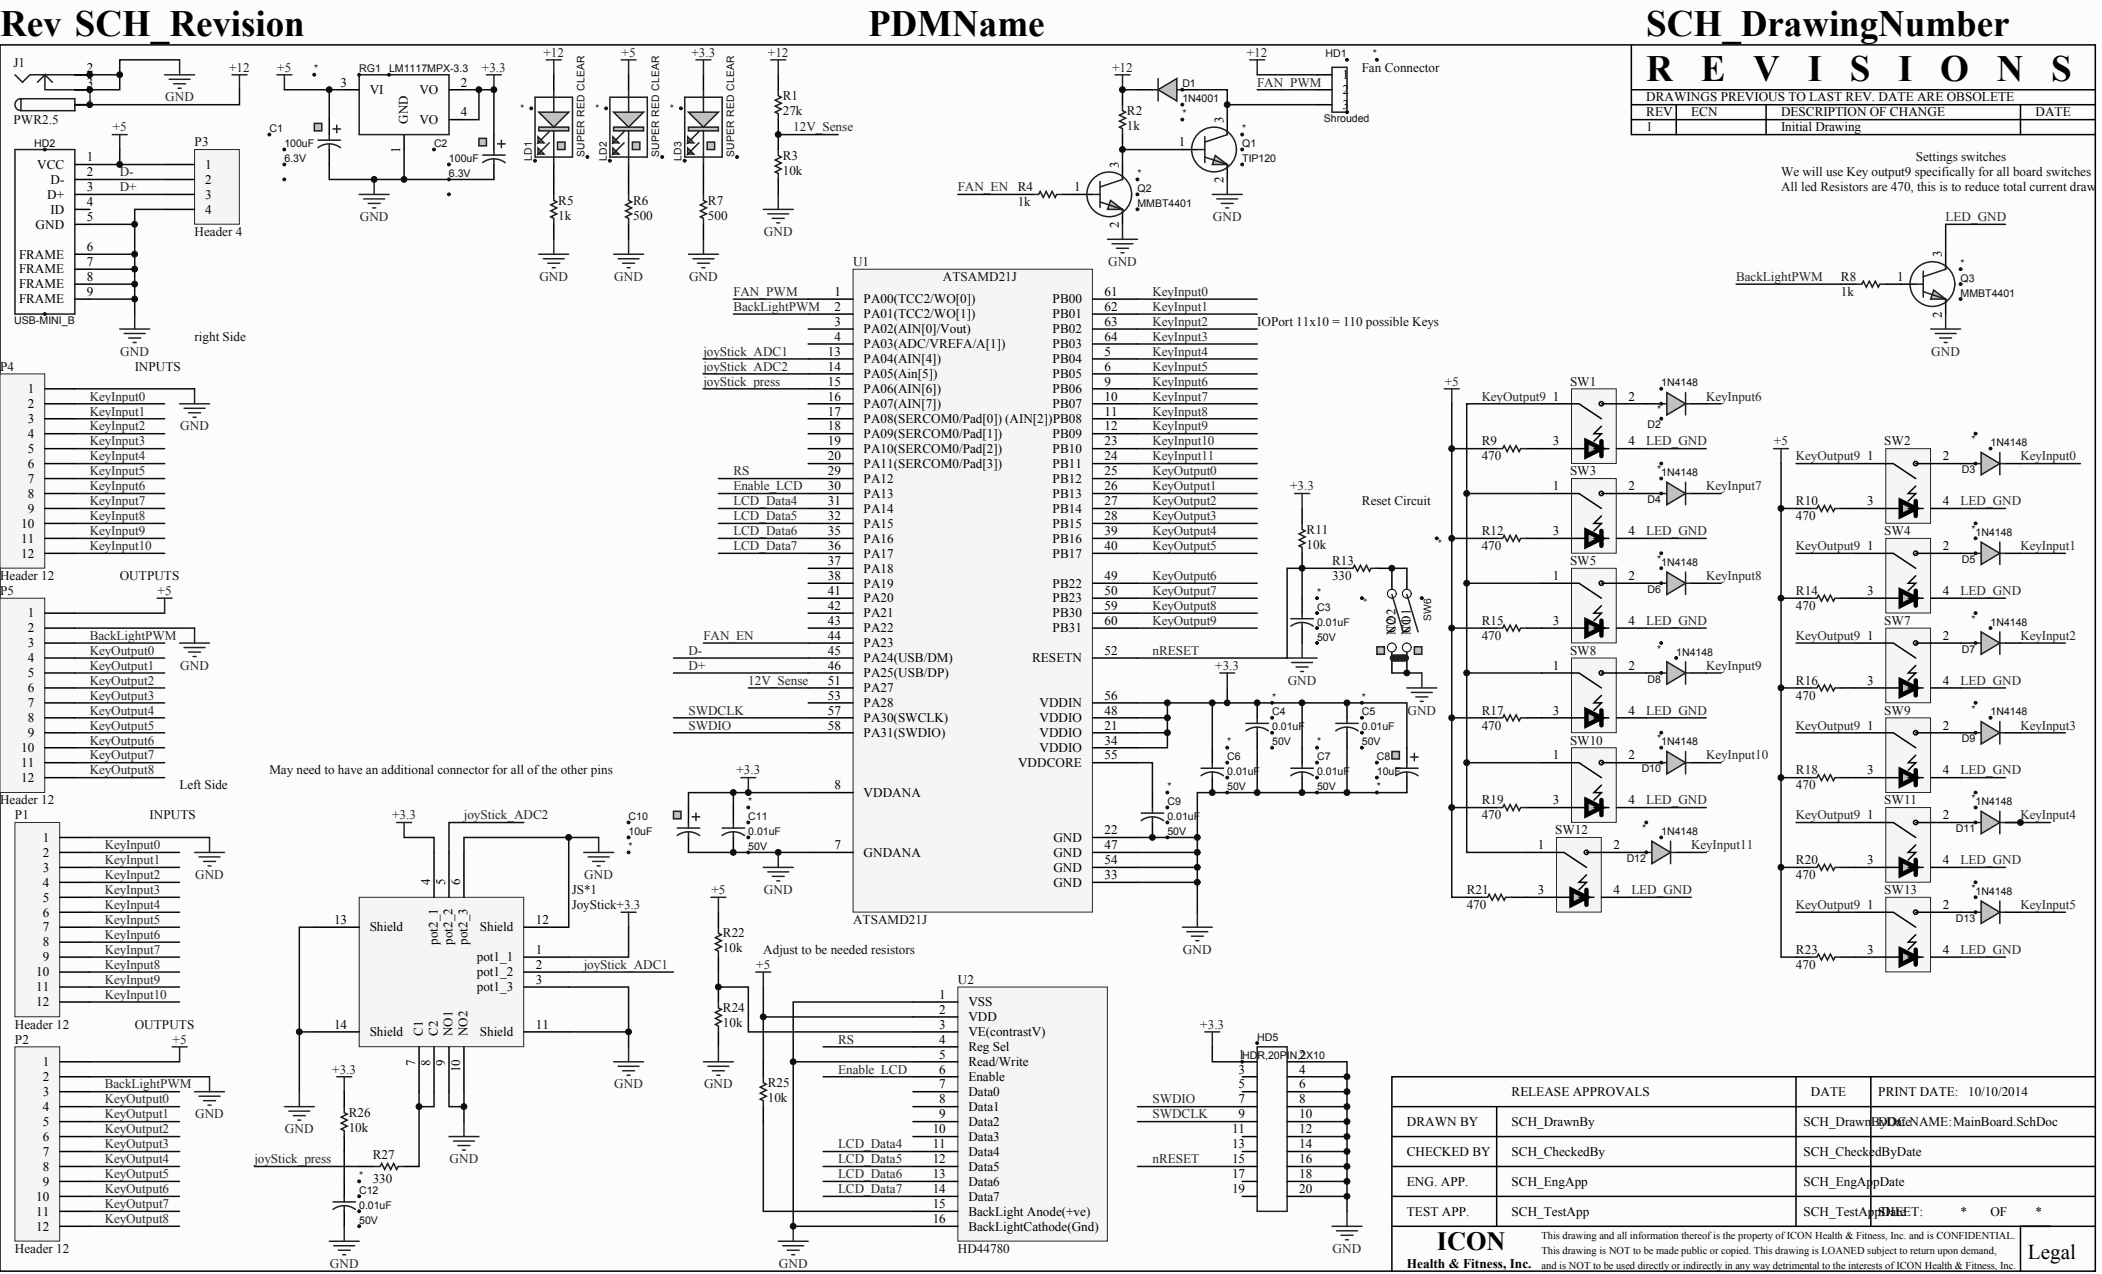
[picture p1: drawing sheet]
<svg xmlns="http://www.w3.org/2000/svg" width="593mm" height="359mm" viewBox="0 0 593 359" stroke-linecap="round" stroke-linejoin="round" font-family="sans-serif">
<defs><g id="words">
<g font-size="10.5">
<text x="0" y="10.2">Rev SCH_Revision</text>
<text x="244.9" y="10.2">PDMName</text>
<text x="464.5" y="10.2">SCH_DrawingNumber</text>
<text x="464.5" y="22.9">R</text>
<text x="479.8" y="22.9">E</text>
<text x="494.6" y="22.9">V</text>
<text x="510" y="22.9">I</text>
<text x="521.9" y="22.9">S</text>
<text x="535.5" y="22.9">I</text>
<text x="547.4" y="22.9">O</text>
<text x="563.3" y="22.9">N</text>
<text x="578.7" y="22.9">S</text>
</g>
<text font-size="7.4" x="405.4" y="352.6">ICON</text>
<text font-size="5.9" x="572.1" y="355.1">Legal</text>
<text font-size="3.8" x="396.9" y="357.8">Health &amp; Fitness, Inc.</text>
<g font-size="3.7" fill="#262626">
<text x="153.3" y="16">+12</text>
<text x="175.4" y="16">+5</text>
<text x="195.1" y="16">+3.3</text>
<text x="216.7" y="16">+12</text>
<text x="351.8" y="16">+12</text>
<text x="64.6" y="20.2">+12</text>
<text x="78.2" y="20.2">+5</text>
<text x="136" y="20.2">+3.3</text>
<text x="313.8" y="20.2">+12</text>
<text x="46.6" y="28.6">GND</text>
<text x="354.7" y="24.4">FAN_PWM</text>
<text x="31.8" y="37.1">+5</text>
<text x="223.8" y="37.1">12V_Sense</text>
<text x="33.8" y="49.7">D-</text>
<text x="33.8" y="54">D+</text>
<text x="270.2" y="54">FAN_EN</text>
<text x="101.5" y="62.4">GND</text>
<text x="342.2" y="62.4">GND</text>
<text x="548.9" y="62.4">LED_GND</text>
<text x="215.5" y="66.6">GND</text>
<text x="312.6" y="75.1">GND</text>
<text x="152.2" y="79.3">GND</text>
<text x="173.3" y="79.3">GND</text>
<text x="194.4" y="79.3">GND</text>
<text x="206.9" y="83.5">FAN_PWM</text>
<text x="325.1" y="83.5">KeyInput0</text>
<text x="489.8" y="79.3">BackLightPWM</text>
<text x="206.9" y="87.7">BackLightPWM</text>
<text x="325.1" y="87.7">KeyInput1</text>
<text x="325.1" y="91.9">KeyInput2</text>
<text x="33.9" y="100.4">GND</text>
<text x="198.5" y="100.4">joyStick_ADC1</text>
<text x="325.1" y="96.1">KeyInput3</text>
<text x="325.1" y="100.4">KeyInput4</text>
<text x="544.9" y="100.4">GND</text>
<text x="198.5" y="104.6">joyStick_ADC2</text>
<text x="325.1" y="104.6">KeyInput5</text>
<text x="25.3" y="113">KeyInput0</text>
<text x="198.5" y="108.8">joyStick_press</text>
<text x="325.1" y="108.8">KeyInput6</text>
<text x="325.1" y="113">KeyInput7</text>
<text x="407.6" y="108.8">+5</text>
<text x="418" y="113">KeyOutput9</text>
<text x="481.4" y="113">KeyInput6</text>
<text x="25.3" y="117.2">KeyInput1</text>
<text x="325.1" y="117.2">KeyInput8</text>
<text x="25.3" y="121.5">KeyInput2</text>
<text x="25.3" y="125.7">KeyInput3</text>
<text x="50.8" y="121.5">GND</text>
<text x="325.1" y="121.5">KeyInput9</text>
<text x="325.1" y="125.7">KeyInput10</text>
<text x="464.5" y="125.7">LED_GND</text>
<text x="500.5" y="125.7">+5</text>
<text x="25.3" y="129.9">KeyInput4</text>
<text x="325.1" y="129.9">KeyInput11</text>
<text x="506.7" y="129.9">KeyOutput9</text>
<text x="570" y="129.9">KeyInput0</text>
<text x="25.3" y="134.1">KeyInput5</text>
<text x="206.9" y="134.1">RS</text>
<text x="325.1" y="134.1">KeyOutput0</text>
<text x="25.3" y="138.3">KeyInput6</text>
<text x="25.3" y="142.6">KeyInput7</text>
<text x="206.9" y="138.3">Enable_LCD</text>
<text x="206.9" y="142.6">LCD_Data4</text>
<text x="325.1" y="142.6">KeyOutput2</text>
<text x="325.1" y="138.3">KeyOutput1</text>
<text x="364" y="138.3">+3.3</text>
<text x="481.4" y="138.3">KeyInput7</text>
<text x="553.1" y="142.6">LED_GND</text>
<text x="25.3" y="146.8">KeyInput8</text>
<text x="206.9" y="146.8">LCD_Data5</text>
<text x="325.1" y="146.8">KeyOutput3</text>
<text x="25.3" y="151">KeyInput9</text>
<text x="25.3" y="155.2">KeyInput10</text>
<text x="206.9" y="151">LCD_Data6</text>
<text x="206.9" y="155.2">LCD_Data7</text>
<text x="325.1" y="151">KeyOutput4</text>
<text x="325.1" y="155.2">KeyOutput5</text>
<text x="464.5" y="151">LED_GND</text>
<text x="506.7" y="155.2">KeyOutput9</text>
<text x="570" y="155.2">KeyInput1</text>
<text x="44.5" y="167.9">+5</text>
<text x="325.1" y="163.7">KeyOutput6</text>
<text x="325.1" y="167.9">KeyOutput7</text>
<text x="481.4" y="163.7">KeyInput8</text>
<text x="553.1" y="167.9">LED_GND</text>
<text x="325.1" y="172.1">KeyOutput8</text>
<text x="325.1" y="176.3">KeyOutput9</text>
<text x="464.5" y="176.3">LED_GND</text>
<text x="25.3" y="184.8">KeyOutput0</text>
<text x="25.3" y="180.5">BackLightPWM</text>
<text x="194.2" y="184.8">D-</text>
<text x="198.5" y="180.5">FAN_EN</text>
<text x="325.1" y="184.8">nRESET</text>
<text x="506.7" y="180.5">KeyOutput9</text>
<text x="570" y="180.5">KeyInput2</text>
<text x="25.3" y="189">KeyOutput1</text>
<text x="50.8" y="189">GND</text>
<text x="194.2" y="189">D+</text>
<text x="342.9" y="189">+3.3</text>
<text x="481.4" y="189">KeyInput9</text>
<text x="25.3" y="193.2">KeyOutput2</text>
<text x="25.3" y="197.4">KeyOutput3</text>
<text x="211.1" y="193.2">12V_Sense</text>
<text x="363.3" y="193.2">GND</text>
<text x="553.1" y="193.2">LED_GND</text>
<text x="25.3" y="201.6">KeyOutput4</text>
<text x="194.2" y="201.6">SWDCLK</text>
<text x="397.1" y="201.6">GND</text>
<text x="464.5" y="201.6">LED_GND</text>
<text x="25.3" y="205.9">KeyOutput5</text>
<text x="194.2" y="205.9">SWDIO</text>
<text x="506.7" y="205.9">KeyOutput9</text>
<text x="570" y="205.9">KeyInput3</text>
<text x="25.3" y="210.1">KeyOutput6</text>
<text x="25.3" y="214.3">KeyOutput7</text>
<text x="481.4" y="214.3">KeyInput10</text>
<text x="25.3" y="218.5">KeyOutput8</text>
<text x="207.7" y="218.5">+3.3</text>
<text x="553.1" y="218.5">LED_GND</text>
<text x="464.5" y="227">LED_GND</text>
<text x="110.6" y="231.2">+3.3</text>
<text x="130.9" y="231.2">joyStick_ADC2</text>
<text x="506.7" y="231.2">KeyOutput9</text>
<text x="570" y="231.2">KeyInput4</text>
<text x="29.6" y="239.6">KeyInput0</text>
<text x="477.1" y="239.6">KeyInput11</text>
<text x="29.6" y="243.8">KeyInput1</text>
<text x="553.1" y="243.8">LED_GND</text>
<text x="29.6" y="248.1">KeyInput2</text>
<text x="55.1" y="248.1">GND</text>
<text x="164.8" y="248.1">GND</text>
<text x="29.6" y="252.3">KeyInput3</text>
<text x="29.6" y="256.5">KeyInput4</text>
<text x="200.7" y="252.3">+5</text>
<text x="215.5" y="252.3">GND</text>
<text x="460.2" y="252.3">LED_GND</text>
<text x="506.7" y="256.5">KeyOutput9</text>
<text x="570" y="256.5">KeyInput5</text>
<text x="29.6" y="260.7">KeyInput5</text>
<text x="29.6" y="264.9">KeyInput6</text>
<text x="29.6" y="269.2">KeyInput7</text>
<text x="333.7" y="269.2">GND</text>
<text x="553.1" y="269.2">LED_GND</text>
<text x="29.6" y="273.4">KeyInput8</text>
<text x="164.7" y="273.4">joyStick_ADC1</text>
<text x="213.4" y="273.4">+5</text>
<text x="29.6" y="277.6">KeyInput9</text>
<text x="29.6" y="281.8">KeyInput10</text>
<text x="338.6" y="290.3">+3.3</text>
<text x="48.7" y="294.5">+5</text>
<text x="236.5" y="294.5">RS</text>
<text x="93.7" y="302.9">+3.3</text>
<text x="236.5" y="302.9">Enable_LCD</text>
<text x="29.6" y="311.4">KeyOutput0</text>
<text x="29.6" y="307.1">BackLightPWM</text>
<text x="173.3" y="307.1">GND</text>
<text x="198.6" y="307.1">GND</text>
<text x="325.1" y="311.4">SWDIO</text>
<text x="29.6" y="315.6">KeyOutput1</text>
<text x="55.1" y="315.6">GND</text>
<text x="325.1" y="315.6">SWDCLK</text>
<text x="29.6" y="319.8">KeyOutput2</text>
<text x="80.4" y="319.8">GND</text>
<text x="29.6" y="324">KeyOutput3</text>
<text x="29.6" y="328.2">KeyOutput4</text>
<text x="71.8" y="328.2">joyStick_press</text>
<text x="126.8" y="328.2">GND</text>
<text x="236.5" y="324">LCD_Data4</text>
<text x="236.5" y="328.2">LCD_Data5</text>
<text x="325.1" y="328.2">nRESET</text>
<text x="29.6" y="332.5">KeyOutput5</text>
<text x="236.5" y="332.5">LCD_Data6</text>
<text x="29.6" y="336.7">KeyOutput6</text>
<text x="29.6" y="340.9">KeyOutput7</text>
<text x="236.5" y="336.7">LCD_Data7</text>
<text x="29.6" y="345.1">KeyOutput8</text>
<text x="376" y="353.6">GND</text>
<text x="93.1" y="357.8">GND</text>
<text x="219.7" y="357.8">GND</text>
</g>
<g font-size="3.7" fill="#0e0e0e">
<text x="3.8" y="18.9">J1</text>
<text x="384.2" y="20.2">Fan Connector</text>
<text x="220.8" y="28.2">R1</text>
<text x="3.8" y="35">PWR2.5</text>
<text x="220.8" y="32.4">27k</text>
<text x="317.9" y="32.4">R2</text>
<text x="54.9" y="41.3">P3</text>
<text x="317.9" y="36.7">1k</text>
<text x="220.8" y="45.1">R3</text>
<text x="540.5" y="45.5">Settings switches</text>
<text x="220.8" y="49.3">10k</text>
<text x="287.1" y="54">R4</text>
<text x="502.5" y="49.7">We will use Key output9 specifically for all board switches</text>
<text x="502.5" y="54">All led Resistors are 470, this is to reduce total current draw</text>
<text x="157.5" y="57.7">R5</text>
<text x="178.6" y="57.7">R6</text>
<text x="199.7" y="57.7">R7</text>
<text x="287.1" y="58.2">1k</text>
<text x="157.5" y="62">1k</text>
<text x="178.6" y="62">500</text>
<text x="199.7" y="62">500</text>
<text x="54.9" y="66.6">Header 4</text>
<text x="240.7" y="75.1">U1</text>
<text x="266" y="79.3">ATSAMD21J</text>
<text x="519.4" y="83.5">1k</text>
<text x="519.4" y="79.3">R8</text>
<text x="354.7" y="91.9">IOPort 11x10 = 110 possible Keys</text>
<text x="54.9" y="96.1">right Side</text>
<text x="0" y="104.6">P4</text>
<text x="38" y="104.6">INPUTS</text>
<text x="442.9" y="108.8">SW1</text>
<text x="418" y="125.7">R9</text>
<text x="531.6" y="125.7">SW2</text>
<text x="418" y="129.9">470</text>
<text x="442.9" y="134.1">SW3</text>
<text x="384.2" y="142.6">Reset Circuit</text>
<text x="506.7" y="142.6">R10</text>
<text x="506.7" y="146.8">470</text>
<text x="368.6" y="154.8">10k</text>
<text x="368.6" y="150.6">R11</text>
<text x="418" y="155.2">470</text>
<text x="418" y="151">R12</text>
<text x="531.6" y="151">SW4</text>
<text x="375.8" y="159.4">R13</text>
<text x="442.9" y="159.4">SW5</text>
<text x="0" y="163.7">Header 12</text>
<text x="0" y="167.9">P5</text>
<text x="33.8" y="163.7">OUTPUTS</text>
<text x="375.8" y="163.7">330</text>
<text x="506.7" y="167.9">R14</text>
<text x="506.7" y="172.1">470</text>
<text x="418" y="176.3">R15</text>
<text x="531.6" y="176.3">SW7</text>
<text x="418" y="180.5">470</text>
<text x="442.9" y="184.8">SW8</text>
<text x="506.7" y="197.4">470</text>
<text x="506.7" y="193.2">R16</text>
<text x="418" y="201.6">R17</text>
<text x="531.6" y="201.6">SW9</text>
<text x="418" y="205.9">470</text>
<text x="442.9" y="210.1">SW10</text>
<text x="76" y="218.5">May need to have an additional connector for all of the other pins</text>
<text x="506.7" y="218.5">R18</text>
<text x="0" y="227">Header 12</text>
<text x="50.7" y="222.7">Left Side</text>
<text x="418" y="227">R19</text>
<text x="506.7" y="222.7">470</text>
<text x="531.6" y="227">SW11</text>
<text x="4.2" y="231.2">P1</text>
<text x="42.2" y="231.2">INPUTS</text>
<text x="418" y="231.2">470</text>
<text x="438.7" y="235.4">SW12</text>
<text x="506.7" y="243.8">R20</text>
<text x="506.7" y="248.1">470</text>
<text x="161.3" y="252.3">JS*1</text>
<text x="161.3" y="256.5">JoyStick+3.3</text>
<text x="413.8" y="256.5">470</text>
<text x="413.8" y="252.3">R21</text>
<text x="531.6" y="252.3">SW13</text>
<text x="240.7" y="260.7">ATSAMD21J</text>
<text x="203.9" y="268.7">10k</text>
<text x="203.9" y="264.5">R22</text>
<text x="215.3" y="269.2">Adjust to be needed resistors</text>
<text x="506.7" y="269.2">R23</text>
<text x="506.7" y="273.4">470</text>
<text x="270.2" y="277.6">U2</text>
<text x="203.9" y="285.6">R24</text>
<text x="4.2" y="290.3">Header 12</text>
<text x="38" y="290.3">OUTPUTS</text>
<text x="203.9" y="289.8">10k</text>
<text x="4.2" y="294.5">P2</text>
<text x="216.6" y="310.9">10k</text>
<text x="216.6" y="306.7">R25</text>
<text x="98.4" y="315.2">R26</text>
<text x="98.4" y="319.4">10k</text>
<text x="105.1" y="327">R27</text>
<text x="105.1" y="333.7">330</text>
<text x="4.2" y="353.6">Header 12</text>
<text x="270.2" y="353.6">HD44780</text>
</g>
<g font-size="3.7">
<text x="24.5" y="20.2">2</text>
<text x="378.8" y="22.3">1</text>
<text x="24.5" y="28.6">1</text>
<text x="24.5" y="24.4">3</text>
<text x="96.1" y="24.4">3</text>
<text x="104.3" y="26.5">VI</text>
<text x="118.3" y="26.5">VO</text>
<text x="130.1" y="24.4">2</text>
<text x="378.8" y="26.5">2</text>
<text x="464.5" y="28.6">DRAWINGS PREVIOUS TO LAST REV. DATE ARE OBSOLETE</text>
<text x="115" y="35" transform="rotate(-90 115 35)">GND</text>
<text x="118.3" y="35">VO</text>
<text x="130.1" y="32.9">4</text>
<text x="345.2" y="34.6" transform="rotate(-90 345.2 34.6)">3</text>
<text x="378.8" y="30.7">3</text>
<text x="464.5" y="32.9">REV</text>
<text x="477.1" y="32.9">ECN</text>
<text x="502.5" y="32.9">DESCRIPTION OF CHANGE</text>
<text x="574.2" y="32.9">DATE</text>
<text x="332.6" y="41.3">1</text>
<text x="464.5" y="37.1">1</text>
<text x="502.5" y="37.1">Initial Drawing</text>
<text x="10.5" y="47.6">VCC</text>
<text x="24.5" y="45.5">1</text>
<text x="57.8" y="47.6">1</text>
<text x="112.9" y="43.3" transform="rotate(-90 112.9 43.3)">1</text>
<text x="315.6" y="47.3" transform="rotate(-90 315.6 47.3)">3</text>
<text x="14.3" y="51.8">D-</text>
<text x="24.5" y="54">3</text>
<text x="24.5" y="49.7">2</text>
<text x="57.8" y="51.8">2</text>
<text x="303" y="54">1</text>
<text x="345.2" y="51.7" transform="rotate(-90 345.2 51.7)">2</text>
<text x="13.3" y="56.1">D+</text>
<text x="24.5" y="58.2">4</text>
<text x="57.8" y="56.1">3</text>
<text x="10" y="64.5">GND</text>
<text x="14.3" y="60.3">ID</text>
<text x="24.5" y="62.4">5</text>
<text x="57.8" y="60.3">4</text>
<text x="315.6" y="64.4" transform="rotate(-90 315.6 64.4)">2</text>
<text x="24.5" y="70.8">6</text>
<text x="5.4" y="72.9">FRAME</text>
<text x="5.4" y="77.2">FRAME</text>
<text x="24.5" y="75.1">7</text>
<text x="547.8" y="72.6" transform="rotate(-90 547.8 72.6)">3</text>
<text x="5.4" y="81.4">FRAME</text>
<text x="24.5" y="79.3">8</text>
<text x="24.5" y="83.5">9</text>
<text x="235.4" y="83.5">1</text>
<text x="311.6" y="83.5">61</text>
<text x="535.2" y="79.3">1</text>
<text x="5.4" y="85.6">FRAME</text>
<text x="235.4" y="87.7">2</text>
<text x="243.6" y="85.6">PA00(TCC2/WO[0])</text>
<text x="243.6" y="89.8">PA01(TCC2/WO[1])</text>
<text x="297" y="85.6">PB00</text>
<text x="297" y="89.8">PB01</text>
<text x="311.6" y="87.7">62</text>
<text x="547.8" y="89.7" transform="rotate(-90 547.8 89.7)">2</text>
<text x="235.4" y="91.9">3</text>
<text x="243.6" y="94">PA02(AIN[0]/Vout)</text>
<text x="297" y="94">PB02</text>
<text x="311.6" y="91.9">63</text>
<text x="233.6" y="100.4">13</text>
<text x="235.4" y="96.1">4</text>
<text x="243.6" y="98.3">PA03(ADC/VREFA/A[1])</text>
<text x="297" y="98.3">PB03</text>
<text x="311.6" y="100.4">5</text>
<text x="311.6" y="96.1">64</text>
<text x="233.6" y="104.6">14</text>
<text x="243.6" y="102.5">PA04(AIN[4])</text>
<text x="243.6" y="106.7">PA05(Ain[5])</text>
<text x="297" y="102.5">PB04</text>
<text x="297" y="106.7">PB05</text>
<text x="311.6" y="104.6">6</text>
<text x="7.9" y="110.9">1</text>
<text x="233.6" y="108.8">15</text>
<text x="233.6" y="113">16</text>
<text x="243.6" y="110.9">PA06(AIN[6])</text>
<text x="297" y="110.9">PB06</text>
<text x="311.6" y="108.8">9</text>
<text x="311.6" y="113">10</text>
<text x="438.1" y="113">1</text>
<text x="459.4" y="113">2</text>
<text x="7.9" y="115.1">2</text>
<text x="7.9" y="119.4">3</text>
<text x="233.6" y="117.2">17</text>
<text x="243.6" y="115.1">PA07(AIN[7])</text>
<text x="243.6" y="119.4">PA08(SERCOM0/Pad[0]) (AIN[2])PB08</text>
<text x="297" y="115.1">PB07</text>
<text x="311.6" y="117.2">11</text>
<text x="7.9" y="123.6">4</text>
<text x="233.6" y="121.5">18</text>
<text x="233.6" y="125.7">19</text>
<text x="243.6" y="123.6">PA09(SERCOM0/Pad[1])</text>
<text x="297" y="123.6">PB09</text>
<text x="311.6" y="121.5">12</text>
<text x="311.6" y="125.7">23</text>
<text x="438.1" y="125.7">3</text>
<text x="459.4" y="125.7">4</text>
<text x="7.9" y="127.8">5</text>
<text x="233.6" y="129.9">20</text>
<text x="243.6" y="127.8">PA10(SERCOM0/Pad[2])</text>
<text x="297" y="127.8">PB10</text>
<text x="311.6" y="129.9">24</text>
<text x="526.8" y="129.9">1</text>
<text x="548.1" y="129.9">2</text>
<text x="7.9" y="132">6</text>
<text x="7.9" y="136.2">7</text>
<text x="233.6" y="134.1">29</text>
<text x="243.6" y="132">PA11(SERCOM0/Pad[3])</text>
<text x="243.6" y="136.2">PA12</text>
<text x="297" y="132">PB11</text>
<text x="297" y="136.2">PB12</text>
<text x="311.6" y="134.1">25</text>
<text x="7.9" y="140.5">8</text>
<text x="233.6" y="138.3">30</text>
<text x="233.6" y="142.6">31</text>
<text x="243.6" y="140.5">PA13</text>
<text x="297" y="140.5">PB13</text>
<text x="311.6" y="138.3">26</text>
<text x="311.6" y="142.6">27</text>
<text x="438.1" y="138.3">1</text>
<text x="459.4" y="138.3">2</text>
<text x="526.8" y="142.6">3</text>
<text x="548.1" y="142.6">4</text>
<text x="6" y="148.9">10</text>
<text x="7.9" y="144.7">9</text>
<text x="233.6" y="146.8">32</text>
<text x="243.6" y="144.7">PA14</text>
<text x="243.6" y="148.9">PA15</text>
<text x="297" y="144.7">PB14</text>
<text x="297" y="148.9">PB15</text>
<text x="311.6" y="146.8">28</text>
<text x="6" y="153.1">11</text>
<text x="233.6" y="151">35</text>
<text x="233.6" y="155.2">36</text>
<text x="243.6" y="153.1">PA16</text>
<text x="297" y="153.1">PB16</text>
<text x="311.6" y="151">39</text>
<text x="311.6" y="155.2">40</text>
<text x="438.1" y="151">3</text>
<text x="459.4" y="151">4</text>
<text x="526.8" y="155.2">1</text>
<text x="548.1" y="155.2">2</text>
<text x="6" y="157.3">12</text>
<text x="233.6" y="159.4">37</text>
<text x="243.6" y="157.3">PA17</text>
<text x="243.6" y="161.6">PA18</text>
<text x="297" y="157.3">PB17</text>
<text x="233.6" y="163.7">38</text>
<text x="233.6" y="167.9">41</text>
<text x="243.6" y="165.8">PA19</text>
<text x="297" y="165.8">PB22</text>
<text x="311.6" y="163.7">49</text>
<text x="311.6" y="167.9">50</text>
<text x="438.1" y="163.7">1</text>
<text x="459.4" y="163.7">2</text>
<text x="526.8" y="167.9">3</text>
<text x="548.1" y="167.9">4</text>
<text x="233.6" y="172.1">42</text>
<text x="243.6" y="170">PA20</text>
<text x="297" y="170">PB23</text>
<text x="311.6" y="172.1">59</text>
<text x="7.9" y="174.2">1</text>
<text x="7.9" y="178.4">2</text>
<text x="233.6" y="176.3">43</text>
<text x="243.6" y="174.2">PA21</text>
<text x="243.6" y="178.4">PA22</text>
<text x="297" y="174.2">PB30</text>
<text x="297" y="178.4">PB31</text>
<text x="311.6" y="176.3">60</text>
<text x="393.7" y="179.1" transform="rotate(-90 393.7 179.1)">NO2</text>
<text x="393.7" y="178.5" transform="rotate(-90 393.7 178.5)">C2</text>
<text x="397.9" y="179.1" transform="rotate(-90 397.9 179.1)">NO1</text>
<text x="397.9" y="178.5" transform="rotate(-90 397.9 178.5)">C1</text>
<text x="438.1" y="176.3">3</text>
<text x="459.4" y="176.3">4</text>
<text x="7.9" y="182.7">3</text>
<text x="233.6" y="180.5">44</text>
<text x="233.6" y="184.8">45</text>
<text x="243.6" y="182.7">PA23</text>
<text x="311.6" y="184.8">52</text>
<text x="526.8" y="180.5">1</text>
<text x="548.1" y="180.5">2</text>
<text x="7.9" y="186.9">4</text>
<text x="7.9" y="191.1">5</text>
<text x="233.6" y="189">46</text>
<text x="243.6" y="186.9">PA24(USB/DM)</text>
<text x="243.6" y="191.1">PA25(USB/DP)</text>
<text x="291.2" y="186.9">RESETN</text>
<text x="438.1" y="189">1</text>
<text x="459.4" y="189">2</text>
<text x="7.9" y="195.3">6</text>
<text x="233.6" y="193.2">51</text>
<text x="233.6" y="197.4">53</text>
<text x="243.6" y="195.3">PA27</text>
<text x="311.6" y="197.4">56</text>
<text x="526.8" y="193.2">3</text>
<text x="548.1" y="193.2">4</text>
<text x="7.9" y="199.5">7</text>
<text x="7.9" y="203.8">8</text>
<text x="233.6" y="201.6">57</text>
<text x="243.6" y="199.5">PA28</text>
<text x="243.6" y="203.8">PA30(SWCLK)</text>
<text x="293.3" y="203.8">VDDIO</text>
<text x="293.3" y="199.5">VDDIN</text>
<text x="311.6" y="201.6">48</text>
<text x="438.1" y="201.6">3</text>
<text x="459.4" y="201.6">4</text>
<text x="7.9" y="208">9</text>
<text x="233.6" y="205.9">58</text>
<text x="243.6" y="208">PA31(SWDIO)</text>
<text x="293.3" y="208">VDDIO</text>
<text x="311.6" y="205.9">21</text>
<text x="526.8" y="205.9">1</text>
<text x="548.1" y="205.9">2</text>
<text x="6" y="212.2">10</text>
<text x="293.3" y="212.2">VDDIO</text>
<text x="311.6" y="210.1">34</text>
<text x="311.6" y="214.3">55</text>
<text x="438.1" y="214.3">1</text>
<text x="459.4" y="214.3">2</text>
<text x="6" y="216.4">11</text>
<text x="6" y="220.6">12</text>
<text x="287.2" y="216.4">VDDCORE</text>
<text x="526.8" y="218.5">3</text>
<text x="548.1" y="218.5">4</text>
<text x="235.4" y="222.7">8</text>
<text x="243.6" y="224.8">VDDANA</text>
<text x="438.1" y="227">3</text>
<text x="459.4" y="227">4</text>
<text x="526.8" y="231.2">1</text>
<text x="548.1" y="231.2">2</text>
<text x="12.1" y="237.5">1</text>
<text x="235.4" y="239.6">7</text>
<text x="297.2" y="237.5">GND</text>
<text x="311.6" y="235.4">22</text>
<text x="311.6" y="239.6">47</text>
<text x="433.9" y="239.6">1</text>
<text x="455.2" y="239.6">2</text>
<text x="12.1" y="241.7">2</text>
<text x="12.1" y="245.9">3</text>
<text x="243.6" y="241.7">GNDANA</text>
<text x="297.2" y="241.7">GND</text>
<text x="297.2" y="245.9">GND</text>
<text x="311.6" y="243.8">54</text>
<text x="526.8" y="243.8">3</text>
<text x="548.1" y="243.8">4</text>
<text x="12.1" y="250.2">4</text>
<text x="121.4" y="249.8" transform="rotate(-90 121.4 249.8)">4</text>
<text x="125.6" y="249.8" transform="rotate(-90 125.6 249.8)">5</text>
<text x="129.8" y="249.8" transform="rotate(-90 129.8 249.8)">6</text>
<text x="297.2" y="250.2">GND</text>
<text x="311.6" y="248.1">33</text>
<text x="12.1" y="254.4">5</text>
<text x="433.9" y="252.3">3</text>
<text x="455.2" y="252.3">4</text>
<text x="526.8" y="256.5">1</text>
<text x="548.1" y="256.5">2</text>
<text x="12.1" y="258.6">6</text>
<text x="12.1" y="262.8">7</text>
<text x="94.2" y="260.7">13</text>
<text x="104.3" y="262.8">Shield</text>
<text x="135.4" y="262.8">Shield</text>
<text x="151.2" y="260.7">12</text>
<text x="12.1" y="267">8</text>
<text x="123.5" y="266.7" transform="rotate(-90 123.5 266.7)">pot2_1</text>
<text x="127.7" y="266.7" transform="rotate(-90 127.7 266.7)">pot2_2</text>
<text x="131.9" y="266.7" transform="rotate(-90 131.9 266.7)">pot2_3</text>
<text x="151.2" y="269.2">1</text>
<text x="526.8" y="269.2">3</text>
<text x="548.1" y="269.2">4</text>
<text x="10.2" y="275.5">10</text>
<text x="12.1" y="271.3">9</text>
<text x="134.5" y="271.3">pot1_1</text>
<text x="134.5" y="275.5">pot1_2</text>
<text x="151.2" y="273.4">2</text>
<text x="10.2" y="279.7">11</text>
<text x="134.5" y="279.7">pot1_3</text>
<text x="151.2" y="277.6">3</text>
<text x="265" y="281.8">1</text>
<text x="10.2" y="283.9">12</text>
<text x="265" y="286">2</text>
<text x="273.2" y="283.9">VSS</text>
<text x="94.2" y="290.3">14</text>
<text x="104.3" y="292.4">Shield</text>
<text x="119.3" y="292.4" transform="rotate(-90 119.3 292.4)">C1</text>
<text x="123.5" y="292.4" transform="rotate(-90 123.5 292.4)">C2</text>
<text x="127.7" y="292.4" transform="rotate(-90 127.7 292.4)">NO1</text>
<text x="131.9" y="292.4" transform="rotate(-90 131.9 292.4)">NO2</text>
<text x="135.4" y="292.4">Shield</text>
<text x="151.2" y="290.3">11</text>
<text x="265" y="290.3">3</text>
<text x="273.2" y="288.1">VDD</text>
<text x="273.2" y="292.4">VE(contrastV)</text>
<text x="265" y="294.5">4</text>
<text x="265" y="298.7">5</text>
<text x="273.2" y="296.6">Reg Sel</text>
<text x="349.4" y="298.7">1</text>
<text x="366.5" y="298.7">2</text>
<text x="12.1" y="300.8">1</text>
<text x="12.1" y="305">2</text>
<text x="117.1" y="300.7" transform="rotate(-90 117.1 300.7)">7</text>
<text x="121.4" y="300.7" transform="rotate(-90 121.4 300.7)">8</text>
<text x="125.6" y="300.7" transform="rotate(-90 125.6 300.7)">9</text>
<text x="129.8" y="302.6" transform="rotate(-90 129.8 302.6)">10</text>
<text x="265" y="302.9">6</text>
<text x="273.2" y="300.8">Read/Write</text>
<text x="273.2" y="305">Enable</text>
<text x="349.4" y="302.9">3</text>
<text x="366.5" y="302.9">4</text>
<text x="12.1" y="309.2">3</text>
<text x="265" y="307.1">7</text>
<text x="265" y="311.4">8</text>
<text x="273.2" y="309.2">Data0</text>
<text x="349.4" y="311.4">7</text>
<text x="349.4" y="307.1">5</text>
<text x="366.5" y="311.4">8</text>
<text x="366.5" y="307.1">6</text>
<text x="426.5" y="309.2">RELEASE APPROVALS</text>
<text x="510.9" y="309.2">DATE</text>
<text x="529.9" y="309.2">PRINT DATE:</text>
<text x="555.2" y="309.2">10/10/2014</text>
<text x="12.1" y="313.5">4</text>
<text x="12.1" y="317.7">5</text>
<text x="265" y="315.6">9</text>
<text x="273.2" y="313.5">Data1</text>
<text x="273.2" y="317.7">Data2</text>
<text x="349.4" y="315.6">9</text>
<text x="366.5" y="315.6">10</text>
<text x="396.9" y="317.7">DRAWN BY</text>
<text x="426.5" y="317.7">SCH_DrawnBy</text>
<text x="508.8" y="317.7">SCH_DrawnByDate</text>
<text x="529.9" y="317.7">DOC NAME:MainBoard.SchDoc</text>
<text x="12.1" y="321.9">6</text>
<text x="263.1" y="319.8">10</text>
<text x="273.2" y="321.9">Data3</text>
<text x="347.6" y="319.8">11</text>
<text x="366.5" y="319.8">12</text>
<text x="12.1" y="326.1">7</text>
<text x="263.1" y="324">11</text>
<text x="263.1" y="328.2">12</text>
<text x="273.2" y="326.1">Data4</text>
<text x="347.6" y="328.2">15</text>
<text x="347.6" y="324">13</text>
<text x="366.5" y="328.2">16</text>
<text x="366.5" y="324">14</text>
<text x="396.9" y="326.1">CHECKED BY</text>
<text x="426.5" y="326.1">SCH_CheckedBy</text>
<text x="508.8" y="326.1">SCH_CheckedByDate</text>
<text x="12.1" y="330.3">8</text>
<text x="12.1" y="334.6">9</text>
<text x="263.1" y="332.5">13</text>
<text x="273.2" y="330.3">Data5</text>
<text x="273.2" y="334.6">Data6</text>
<text x="347.6" y="332.5">17</text>
<text x="366.5" y="332.5">18</text>
<text x="396.9" y="334.6">ENG. APP.</text>
<text x="426.5" y="334.6">SCH_EngApp</text>
<text x="508.8" y="334.6">SCH_EngAppDate</text>
<text x="10.2" y="338.8">10</text>
<text x="263.1" y="336.7">14</text>
<text x="263.1" y="340.9">15</text>
<text x="273.2" y="338.8">Data7</text>
<text x="347.6" y="336.7">19</text>
<text x="366.5" y="336.7">20</text>
<text x="10.2" y="343">11</text>
<text x="10.2" y="347.2">12</text>
<text x="263.1" y="345.1">16</text>
<text x="273.2" y="343">BackLight Anode(+ve)</text>
<text x="273.2" y="347.2">BackLightCathode(Gnd)</text>
<text x="396.9" y="343">TEST APP.</text>
<text x="426.5" y="343">SCH_TestApp</text>
<text x="508.8" y="343">SCH_TestAppDate</text>
<text x="529.9" y="343">SHEET:</text>
<text x="553.1" y="343">*</text>
<text x="561.6" y="343">OF</text>
<text x="574.2" y="343">*</text>
</g>
<g font-size="3" fill="#0e0e0e">
<text x="374" y="16.2">HD1</text>
<text x="387.3" y="16.2">*</text>
<text x="88.7" y="20.4">*</text>
<text x="101.3" y="20.4">RG1</text>
<text x="109.8" y="20.4">LM1117MPX-3.3</text>
<text x="333.6" y="28.9">1N4001</text>
<text x="333.6" y="24.7">D1</text>
<text x="333.6" y="33.1">*</text>
<text x="373.5" y="34.4">Shrouded</text>
<text x="9.6" y="41.5">HD2</text>
<text x="76" y="37.3">C1</text>
<text x="80.2" y="41.5">100uF</text>
<text x="122.4" y="41.5">C2</text>
<text x="350.5" y="37.3">*</text>
<text x="350.5" y="41.5">Q1</text>
<text x="80.2" y="45.8">6.3V</text>
<text x="126.7" y="45.8">100uF</text>
<text x="350.5" y="45.8">TIP120</text>
<text x="126.7" y="50">6.3V</text>
<text x="320.9" y="50">*</text>
<text x="320.9" y="58.4">MMBT4401</text>
<text x="320.9" y="54.2">Q2</text>
<text x="553.1" y="75.3">*</text>
<text x="553.1" y="83.7">MMBT4401</text>
<text x="553.1" y="79.5">Q3</text>
<text x="4" y="91.3">USB-MINI_B</text>
<text x="468.7" y="109.1">1N4148</text>
<text x="467.5" y="116.7">*</text>
<text x="464.8" y="120.9">D2</text>
<text x="556.2" y="125.1">*</text>
<text x="561.6" y="125.9">1N4148</text>
<text x="467.5" y="133.5">*</text>
<text x="468.7" y="134.4">1N4148</text>
<text x="553.5" y="133.5">D3</text>
<text x="464.8" y="142">D4</text>
<text x="556.2" y="150.4">*</text>
<text x="557.4" y="151.3">1N4148</text>
<text x="467.5" y="158.8">*</text>
<text x="468.7" y="159.7">1N4148</text>
<text x="553.5" y="158.8">D5</text>
<text x="464.8" y="167.3">D6</text>
<text x="371.6" y="168.1">*</text>
<text x="371.6" y="172.4">C3</text>
<text x="371.6" y="176.6">0.01uF</text>
<text x="556.2" y="175.7">*</text>
<text x="561.6" y="176.6">1N4148</text>
<text x="371.6" y="180.8">50V</text>
<text x="467.5" y="184.2">*</text>
<text x="472.9" y="185">1N4148</text>
<text x="553.5" y="184.2">D7</text>
<text x="358.9" y="197.7">*</text>
<text x="384.2" y="197.7">*</text>
<text x="464.8" y="192.6">D8</text>
<text x="358.9" y="201.9">C4</text>
<text x="384.2" y="201.9">C5</text>
<text x="556.2" y="201">*</text>
<text x="561.6" y="201.9">1N4148</text>
<text x="358.9" y="206.1">0.01uF</text>
<text x="384.2" y="206.1">0.01uF</text>
<text x="467.5" y="209.5">*</text>
<text x="553.5" y="209.5">D9</text>
<text x="346.2" y="210.3">*</text>
<text x="346.2" y="214.5">C6</text>
<text x="358.9" y="210.3">50V</text>
<text x="371.6" y="210.3">*</text>
<text x="371.6" y="214.5">C7</text>
<text x="384.2" y="210.3">50V</text>
<text x="388.5" y="214.5">C8</text>
<text x="468.7" y="210.3">1N4148</text>
<text x="346.2" y="218.8">0.01uF</text>
<text x="371.6" y="218.8">0.01uF</text>
<text x="388.5" y="218.8">10uF</text>
<text x="463.2" y="217.9">D10</text>
<text x="211.1" y="227.2">*</text>
<text x="329.3" y="223">*</text>
<text x="329.3" y="227.2">C9</text>
<text x="346.2" y="223">50V</text>
<text x="371.6" y="223">50V</text>
<text x="388.5" y="223">*</text>
<text x="556.2" y="226.4">*</text>
<text x="557.4" y="227.2">1N4148</text>
<text x="177.3" y="231.4">C10</text>
<text x="211.1" y="231.4">C11</text>
<text x="329.3" y="231.4">0.01uF</text>
<text x="177.3" y="235.6">10uF</text>
<text x="177.3" y="239.9">*</text>
<text x="211.1" y="235.6">0.01uF</text>
<text x="211.1" y="239.9">50V</text>
<text x="329.3" y="235.6">50V</text>
<text x="463.3" y="234.8">*</text>
<text x="468.7" y="235.6">1N4148</text>
<text x="551.8" y="234.8">D11</text>
<text x="458.9" y="243.2">D12</text>
<text x="556.2" y="251.7">*</text>
<text x="557.4" y="252.5">1N4148</text>
<text x="551.8" y="260.1">D13</text>
<text x="354.7" y="293.7">HD5</text>
<text x="350.5" y="298.9">HDR,20PIN,2X10</text>
<text x="101.3" y="332.7">*</text>
<text x="101.3" y="341.1">0.01uF</text>
<text x="101.3" y="336.9">C12</text>
<text x="101.3" y="345.4">50V</text>
</g>
<g font-size="3">
<text x="434.9" y="349.5">This drawing and all information thereof is the property of ICON Health &amp; Fitness, Inc. and is CONFIDENTIAL.</text>
<text x="434.9" y="353.7">This drawing is NOT to be made public or copied. This drawing is LOANED subject to return upon demand,</text>
<text x="434.9" y="357.9">and is NOT to be used directly or indirectly in any way detrimental to the interests of ICON Health &amp; Fitness, Inc.</text>
</g>
<g font-size="2.9" fill="#0e0e0e">
<text x="149" y="30.6" transform="rotate(-90 149 30.6)">*</text>
<text x="170.1" y="30.6" transform="rotate(-90 170.1 30.6)">*</text>
<text x="191.3" y="30.6" transform="rotate(-90 191.3 30.6)">*</text>
<text x="150.1" y="45.4" transform="rotate(-90 150.1 45.4)">LD1</text>
<text x="164.9" y="44.3" transform="rotate(-90 164.9 44.3)">SUPER RED CLEAR</text>
<text x="171.2" y="45.4" transform="rotate(-90 171.2 45.4)">LD2</text>
<text x="186" y="44.3" transform="rotate(-90 186 44.3)">SUPER RED CLEAR</text>
<text x="192.3" y="45.4" transform="rotate(-90 192.3 45.4)">LD3</text>
<text x="207.1" y="44.3" transform="rotate(-90 207.1 44.3)">SUPER RED CLEAR</text>
<text x="407.9" y="153.1" transform="rotate(-90 407.9 153.1)">*</text>
<text x="386.8" y="170" transform="rotate(-90 386.8 170)">*</text>
<text x="403.7" y="175.3" transform="rotate(-90 403.7 175.3)">SW6</text>
</g>
</g></defs>
<path d="M0 0h591.1v358.6h-591.1z" fill="#fcfcfc"/>
<g fill="none" stroke="#000" stroke-width=".42">
<path d="M0 12.7h591.1v346h-591.1zM460.2 12.7v21.1h130.9M460.2 33.8v4.2h130.9M460.2 25.3h130.9M460.2 29.5h130.9M472.9 29.5v8.5M498.2 29.5v8.5M570 29.5v8.5M392.7 312.3h198.4M422.2 312.3v33.7M506.7 303.8v42.2M527.8 303.8v42.2"/>
<path d="M591.1 303.8h-198.4v42.2M392.7 320.7h198.4M392.7 329.1h198.4M392.7 337.6h198.4M392.7 346h185.8M392.7 346v12.7M591.1 346h-21.1v12.7"/>
</g>
<path d="M240.7 76h67.5v181.4h-67.5z" fill="#f5f5f5" stroke="#262626" stroke-width=".28"/>
<g fill="none" stroke="#000" stroke-width=".42">
<path d="M92.9 33.8v4.2M97.1 25.3h4.2M114 38v4.2M126.7 33.8h4.2M126.7 25.3h4.2M21.1 54.9h4.2M21.1 46.4h4.2M21.1 50.6h4.2M21.1 59.1h4.2M92.9 42.2v4.2M21.1 63.3h4.2M21.1 71.7h4.2"/>
<path d="M21.1 76h4.2M21.1 84.4h4.2M21.1 80.2h4.2M228 84.4h12.7M228 88.6h12.7M228 92.8h12.7M228 97.1h12.7M308.2 84.4h12.7M308.2 88.6h12.7M308.2 92.8h12.7M308.2 97.1h12.7M228 101.3h12.7"/>
<path d="M228 105.5h12.7M228 109.7h12.7M228 113.9h12.7M228 118.2h12.7M308.2 101.3h12.7M308.2 105.5h12.7M308.2 109.7h12.7M308.2 113.9h12.7M308.2 118.2h12.7M228 122.4h12.7M228 126.6h12.7M228 130.8h12.7"/>
<path d="M228 135h12.7M228 139.3h12.7M308.2 122.4h12.7M308.2 126.6h12.7M308.2 130.8h12.7M308.2 135h12.7M308.2 139.3h12.7M228 143.5h12.7M228 147.7h12.7M228 151.9h12.7M228 156.1h12.7M308.2 143.5h12.7"/>
<path d="M308.2 147.7h12.7M308.2 151.9h12.7M308.2 156.1h12.7M228 160.4h12.7M228 164.6h12.7M228 168.8h12.7M228 173h12.7M228 177.2h12.7M308.2 164.6h12.7M308.2 168.8h12.7M308.2 173h12.7M308.2 177.2h12.7"/>
<path d="M228 181.5h12.7M228 185.7h12.7M228 189.9h12.7M228 194.1h12.7M228 198.3h12.7M308.2 185.7h12.7M308.2 198.3h12.7M228 206.8h12.7M228 202.6h12.7M308.2 206.8h12.7M308.2 211h12.7M308.2 202.6h12.7"/>
<path d="M308.2 215.2h12.7M228 223.7h12.7M308.2 236.3h12.7M228 240.5h12.7M308.2 240.5h12.7M308.2 249h12.7M308.2 244.7h12.7"/>
</g>
<path d="M101.3 21.1h25.4v16.9h-25.4zM4.2 42.2h16.9v46.4h-16.9z" fill="none" stroke="#1c1c1c" stroke-width=".42"/>
<g fill="#0e0e0e" stroke="#0e0e0e" stroke-width=".28">
<circle cx="12.6" cy="42.2" r=".4"/>
<circle cx="12.6" cy="88.6" r=".4"/>
<circle cx="88.6" cy="21.1" r=".4"/>
<circle cx="109.8" cy="21.1" r=".4"/>
<circle cx="101.3" cy="21.1" r=".4"/>
<circle cx="80.2" cy="46.4" r=".4"/>
</g>
<path d="M33.8 42.2v4.2h-8.5M114 42.2v8.4M25.3 63.3h12.7v25.3M25.3 71.7h12.7M25.3 76h12.7M25.3 80.2h12.7M25.3 84.4h12.7M320.9 236.3h16.9v21.1" fill="none" stroke="#0e0e0e" stroke-width=".42"/>
<g fill="none" stroke="#262626" stroke-width=".42">
<path d="M31.7 38h4.2M33.8 38v4.2M78.1 21.1h4.2M80.2 21.1v4.2M101.3 54.9h8.5M102.6 56.1h5.9M103.9 57.4h3.3M105.1 58.7h.9M105.6 50.6v4.3M33.8 92.8h8.4M35 94.1h6M36.3 95.4h3.4"/>
<path d="M37.6 96.6h.8M38 88.6v4.2M337.8 257.4v4.2M333.6 261.6h8.4M334.8 262.9h5.9M336.1 264.2h3.4M337.4 265.4h.8"/>
</g>
<path d="M88.7 34.8h2.1v2.1h-2.1z" fill-rule="evenodd" fill="#c0c0c0" stroke="#1c1c1c" stroke-width=".42"/>
<path d="M89.7 39.5h6.4M92.9 38v1.5M93.9 36.4h2.2M95 35.3v2.1M89.7 41.6a5.3 5.3 0 0 1 6.3 .1M92.9 40.6v1.6" fill="none" stroke="#1c1c1c" stroke-width=".42"/>
<g fill="#0e0e0e" stroke="#0e0e0e" stroke-width=".28">
<circle cx="80.2" cy="42.2" r=".4"/>
<circle cx="80.2" cy="50.6" r=".4"/>
<circle cx="76" cy="38" r=".4"/>
<circle cx="126.7" cy="50.6" r=".4"/>
</g>
<path d="M139.3 38v4.2M139.3 46.4v4.2" fill="none" stroke="#000" stroke-width=".42"/>
<path d="M135.1 39h2.1v2.1h-2.1z" fill-rule="evenodd" fill="#c0c0c0" stroke="#1c1c1c" stroke-width=".42"/>
<g fill="none" stroke="#1c1c1c" stroke-width=".42">
<path d="M141.5 39.5v2.2M136.2 45.9a5.3 5.3 0 0 1 6.3 0M136.2 43.8h6.3M139.3 42.2v1.6M139.3 44.8v1.6M140.4 40.6h2.1M367.3 147.7v1.7l.9 .4-1.7 .9 1.7 .8-1.7 .8 1.7 .9-1.7 .8 .8 .4v1.7M364.2 176.7a5.3 5.3 0 0 1 6.3 0M364.2 174.6h6.3M367.3 173v1.6M367.3 175.6v1.6M380 160.4h1.7l.4-.9 .9 1.7 .8-1.7 .9 1.7 .8-1.7 .9 1.7 .4-.8h1.7"/>
<path d="M338.8 218.9a5.3 5.3 0 0 1 6.4 0M338.8 216.8h6.4M342 215.2v1.6M342 217.8v1.6M351.5 206.2a5.3 5.3 0 0 1 6.3 0M351.5 204.1h6.3M354.7 202.6v1.5M354.7 205.2v1.6M364.2 218.9a5.3 5.3 0 0 1 6.3 0M364.2 216.8h6.3M367.3 215.2v1.6M367.3 217.8v1.6"/>
<path d="M376.8 206.2a5.3 5.3 0 0 1 6.4 0M376.9 204.1h6.3M380 202.6v1.5M380 205.2v1.6M203.7 235.8a5.3 5.3 0 0 1 6.4 0M203.7 233.7h6.4M206.9 232.1v1.6M206.9 234.7v1.6M322 231.5a5.3 5.3 0 0 1 6.3 .1M322 229.4h6.3M325.1 227.9v1.5M325.1 230.5v1.6"/>
</g>
<g fill="#0e0e0e" stroke="#0e0e0e" stroke-width=".28">
<circle cx="126.7" cy="46.4" r=".4"/>
<circle cx="126.7" cy="54.8" r=".4"/>
<circle cx="122.4" cy="42.2" r=".4"/>
<circle cx="329.3" cy="223.6" r=".4"/>
<circle cx="329.3" cy="232.1" r=".4"/>
<circle cx="329.3" cy="236.3" r=".4"/>
<circle cx="329.3" cy="227.8" r=".4"/>
<circle cx="346.2" cy="211" r=".4"/>
<circle cx="346.2" cy="219.4" r=".4"/>
<circle cx="346.2" cy="223.6" r=".4"/>
<circle cx="346.2" cy="215.2" r=".4"/>
<circle cx="358.9" cy="198.3" r=".4"/>
<circle cx="358.9" cy="206.8" r=".4"/>
<circle cx="358.9" cy="211" r=".4"/>
<circle cx="358.9" cy="202.5" r=".4"/>
<circle cx="371.6" cy="211" r=".4"/>
<circle cx="371.6" cy="219.4" r=".4"/>
<circle cx="371.6" cy="223.6" r=".4"/>
<circle cx="371.6" cy="215.2" r=".4"/>
<circle cx="211.1" cy="227.8" r=".4"/>
<circle cx="211.1" cy="236.3" r=".4"/>
<circle cx="211.1" cy="240.5" r=".4"/>
<circle cx="211.1" cy="232.1" r=".4"/>
<circle cx="384.2" cy="198.3" r=".4"/>
<circle cx="384.2" cy="206.8" r=".4"/>
<circle cx="384.2" cy="211" r=".4"/>
<circle cx="384.2" cy="202.5" r=".4"/>
<circle cx="371.6" cy="168.8" r=".4"/>
<circle cx="371.6" cy="177.2" r=".4"/>
<circle cx="371.6" cy="181.4" r=".4"/>
<circle cx="371.6" cy="173" r=".4"/>
</g>
<g fill="none" stroke="#0e0e0e" stroke-width=".42">
<path d="M80.2 25.3h16.9M92.9 25.3v8.5M130.9 25.3h8.4v12.7M135.1 25.3v8.5h-4.2M92.9 46.4v4.2h46.4M367.3 168.8v-8.4h-4.2v25.3h-42.2M367.3 160.4h8.5M320.9 198.3h76v12.7M329.3 198.3v4.3h-8.4M342 198.3v12.7M346.2 194.1v4.2M367.3 198.3v12.7"/>
<path d="M320.9 215.2h4.2v8.5M329.3 202.6v4.2h-8.4M329.3 206.8v4.2h-8.4M206.9 223.7v4.2M228 223.7h-33.8v4.2M396.9 223.7h-59.1v12.6M194.2 240.5h33.8M320.9 249h16.9M320.9 244.7h16.9M320.9 240.5h16.9"/>
</g>
<g fill="none" stroke="#262626" stroke-width=".42">
<path d="M137.2 21.1h4.3M139.3 21.1v4.2M365.2 139.3h4.3M367.3 139.3v4.2M344.1 189.9h4.2M346.2 189.9v4.2M363.1 185.7h8.5M364.4 186.9h5.9M365.7 188.2h3.3M366.9 189.5h.9M367.3 181.5v4.2M209 219.4h4.2"/>
<path d="M211.1 219.4v4.3M215.3 244.7h8.5M216.6 246h5.9M217.9 247.3h3.4M219.1 248.5h.9M219.6 240.5v4.2"/>
</g>
<g fill="none" stroke="#000" stroke-width=".42">
<path d="M367.3 143.5v4.2M367.3 156.1v4.3M367.3 168.8v4.2M367.3 177.2v4.3M375.8 160.4h4.2M388.5 160.4h4.2M354.7 198.3v4.3M380 198.3v4.3M396.9 181.5v8.4M342 211v4.2M342 219.4v4.3M354.7 206.8v4.2"/>
<path d="M367.3 211v4.2M367.3 219.4v4.3M380 206.8v4.2M206.9 227.9v4.2M206.9 236.3v4.2M325.1 223.7v4.2M325.1 232.1v4.2"/>
</g>
<circle cx="396.9" cy="182.7" r="1.25" fill="#fcfcfc" stroke="#000" stroke-width=".28"/>
<path d="M396.9 160.4v8.4" fill="none" stroke="#000" stroke-width=".42"/>
<circle cx="396.9" cy="167.5" r="1.25" fill="#fcfcfc" stroke="#000" stroke-width=".28"/>
<path d="M392.7 181.5v8.4" fill="none" stroke="#000" stroke-width=".42"/>
<circle cx="392.7" cy="182.7" r="1.25" fill="#fcfcfc" stroke="#000" stroke-width=".28"/>
<path d="M392.7 160.4v8.4" fill="none" stroke="#000" stroke-width=".42"/>
<circle cx="392.7" cy="167.5" r="1.25" fill="#fcfcfc" stroke="#000" stroke-width=".28"/>
<g fill="#c0c0c0" stroke="#1c1c1c" stroke-width=".42">
<path d="M388.5 182.5h2.1v2.1h-2.1z" fill-rule="evenodd"/>
<path d="M399 182.5h2.1v2.1h-2.1z" fill-rule="evenodd"/>
</g>
<path d="M393.1 185.7h3.4" fill="none" stroke="#1c1c1c" stroke-width="2.1"/>
<path d="M375.8 19h4.2v12.7h-4.2zM4.2 21.1l2.1 2.1 2.1-2.1h12.7M5.9 27.9h15.2v3.3h-15.2zM5.9 27.9a1.67 1.67 0 0 0-1.7 1.6 1.67 1.67 0 0 0 1.7 1.7M10.6 23.2l2.1-2.1v4.2h8.4M12.7 21.1l2.1 2.1M392.7 167.7l3.2 10.6M396.9 167.7l3.2 10.6M354.7 295.4h8.4v46.4h-8.4z" fill="none" stroke="#1c1c1c" stroke-width=".42"/>
<g fill="#0e0e0e" stroke="#0e0e0e" stroke-width=".28">
<circle cx="405.3" cy="151.9" r=".4"/>
<circle cx="384.2" cy="168.8" r=".4"/>
<circle cx="401.1" cy="168.8" r=".4"/>
<circle cx="354.7" cy="294.3" r=".4"/>
<circle cx="350.4" cy="299.6" r=".4"/>
<circle cx="388.4" cy="16.9" r=".4"/>
<circle cx="380" cy="31.6" r=".4"/>
<circle cx="380" cy="16.9" r=".4"/>
</g>
<g fill="none" stroke="#262626" stroke-width=".42">
<path d="M50.7 16.9v4.2M352.6 16.9h4.2M354.7 16.9v4.2M46.4 21.1h8.5M47.7 22.4h5.9M49 23.6h3.4M50.2 24.9h.9M65.4 21.1h4.3M67.6 21.1v4.2M50.7 113.9h8.4M51.9 115.2h5.9M53.2 116.5h3.4"/>
<path d="M54.5 117.7h.8M54.9 109.7v4.2M44.3 168.8h4.3M46.4 168.8v4.2M396.9 194.1h8.5M398.2 195.4h5.9M399.4 196.6h3.4M400.7 197.9h.9M401.1 189.9v4.2M339.9 291.2h4.2M342 291.2v4.2M375.8 346h8.4"/>
<path d="M377.1 347.3h5.9M378.3 348.6h3.4M379.6 349.8h.8M380 341.8v4.2"/>
</g>
<g fill="none" stroke="#000" stroke-width=".42">
<path d="M21.1 29.5h4.2M21.1 21.1h4.2M21.1 25.3h4.2M371.6 29.5h4.2M371.6 21.1h4.2M371.6 25.3h4.2M350.5 299.6h4.2M363.1 299.6h4.2M350.5 316.5h4.2M350.5 312.3h4.2M350.5 308h4.2M350.5 303.8h4.2"/>
<path d="M363.1 316.5h4.2M363.1 312.3h4.2M363.1 308h4.2M363.1 303.8h4.2M350.5 329.1h4.2M350.5 324.9h4.2M350.5 320.7h4.2M350.5 333.4h4.2M350.5 337.6h4.2M363.1 329.1h4.2M363.1 324.9h4.2M363.1 320.7h4.2"/>
<path d="M363.1 333.4h4.2M363.1 337.6h4.2"/>
</g>
<g fill="none" stroke="#0e0e0e" stroke-width=".42">
<path d="M50.7 16.9h-16.9v8.4h-8.5M25.3 21.1h8.5M67.6 25.3v4.2h-42.3M354.7 21.1h16.9M354.7 25.3h16.9M333.6 42.2h-16.9v4.2M206.9 84.4h21.1M206.9 88.6h21.1M320.9 84.4h33.8M320.9 88.6h33.8M320.9 92.8h33.8M320.9 97.1h33.8"/>
<path d="M21.1 113.9h25.3M21.1 118.2h25.3M21.1 109.7h33.8M320.9 113.9h33.8M320.9 118.2h33.8M320.9 101.3h33.8M320.9 105.5h33.8M320.9 109.7h33.8M21.1 122.4h25.3M21.1 126.6h25.3M21.1 130.8h25.3M21.1 135h25.3"/>
<path d="M21.1 139.3h25.3M320.9 122.4h33.8M320.9 126.6h33.8M320.9 135h33.8M320.9 139.3h33.8M21.1 143.5h25.3M21.1 147.7h25.3M21.1 151.9h25.3M21.1 156.1h25.3M320.9 143.5h33.8M320.9 147.7h33.8M320.9 151.9h33.8"/>
<path d="M320.9 156.1h33.8M21.1 173h25.3M320.9 164.6h33.8M320.9 168.8h33.8M320.9 173h33.8M320.9 177.2h33.8M21.1 185.7h25.3M21.1 189.9h25.3M21.1 194.1h25.3M21.1 198.3h25.3M21.1 181.5h25.3M190 185.7h38"/>
<path d="M190 189.9h38M21.1 206.8h25.3M21.1 202.6h25.3M21.1 211h25.3M21.1 215.2h25.3M21.1 219.4h25.3M190 206.8h38M190 202.6h38M342 295.4v4.2h8.5M367.3 299.6h12.7v42.2M320.9 316.5h29.6M320.9 312.3h29.6"/>
<path d="M367.3 316.5h12.7M367.3 312.3h12.7M367.3 308h12.7M367.3 303.8h12.7M320.9 329.1h29.6M367.3 337.6h12.7M367.3 333.4h12.7M367.3 329.1h12.7M367.3 324.9h12.7M367.3 320.7h12.7"/>
</g>
<path d="M101.3 253.2h46.4v42.1h-46.4z" fill="#f5f5f5" stroke="#262626" stroke-width=".28"/>
<g fill="none" stroke="#000" stroke-width=".42">
<path d="M122.4 240.5v12.7M126.7 240.5v12.7M130.9 240.5v12.7M88.7 261.6h12.6M147.8 270.1h12.7M147.8 274.3h12.7M147.8 278.5h12.7M147.8 261.6h12.7M88.7 291.2h12.6M118.2 295.4v12.6M122.4 295.4v12.6M126.7 295.4v12.6"/>
<path d="M130.9 295.4v12.6M147.8 291.2h12.7M97.1 308v4.3M97.1 320.7v4.2M97.1 333.4v4.2M101.3 329.1h4.3M114 329.1h4.2M97.1 341.8v4.2"/>
</g>
<g fill="none" stroke="#262626" stroke-width=".42">
<path d="M111.9 232.1h4.2M114 232.1v4.2M168.9 236.3v4.2M164.7 240.5h8.4M165.9 241.8h6M167.2 243.1h3.4M168.5 244.3h.8M175.2 257.4h4.3M177.3 257.4v4.2M173.1 299.6h8.5M177.3 295.4v4.2M80.2 312.3h8.5"/>
<path d="M81.5 313.5h5.9M82.8 314.8h3.3M84 316.1h.9M84.4 308v4.3M95 303.8h4.2M97.1 303.8v4.2M130.9 316.5v4.2M174.4 300.9h5.9M175.7 302.1h3.3M176.9 303.4h.9M126.7 320.7h8.4M127.9 322h6"/>
<path d="M129.2 323.2h3.4M130.5 324.5h.8M92.9 350.2h8.4M94.2 351.5h5.9M95.4 352.8h3.4M96.7 354h.8M97.1 346v4.2"/>
</g>
<g fill="none" stroke="#0e0e0e" stroke-width=".42">
<path d="M198.5 101.3h29.5M198.5 105.5h29.5M198.5 109.7h29.5M114 236.3h8.4v4.2M147.8 232.1h-21.1v8.4M160.5 236.3v25.3M168.9 236.3h-38v4.2M88.7 261.6h-4.3v46.4M160.5 278.5h16.8v16.9M160.5 274.3h29.5M177.3 261.6v8.5h-16.8M84.4 291.2h4.3"/>
<path d="M160.5 291.2h16.8M118.2 308v21.1M122.4 308v4.3h-4.2M126.7 308v4.3h4.2M130.9 308v8.5M71.8 329.1h29.5M97.1 324.9v8.5"/>
</g>
<path d="M97.1 312.3v1.7l.9 .4-1.7 .8 1.7 .9-1.7 .8 1.7 .8-1.7 .9 .8 .4v1.7M93.9 339.1h6.4M97.1 337.6v1.5M105.6 329.1h1.6l.5-.8 .8 1.7 .9-1.7 .8 1.7 .8-1.7 .9 1.7 .4-.9h1.7M93.9 341.2a5.3 5.3 0 0 1 6.4 .1M97.1 340.2v1.6" fill="none" stroke="#1c1c1c" stroke-width=".42"/>
<g fill="#0e0e0e" stroke="#0e0e0e" stroke-width=".28">
<circle cx="101.3" cy="333.3" r=".4"/>
<circle cx="101.3" cy="341.8" r=".4"/>
<circle cx="101.3" cy="346" r=".4"/>
<circle cx="101.3" cy="337.6" r=".4"/>
</g>
<path d="M270.2 278.5h42.2v71.7h-42.2z" fill="#f5f5f5" stroke="#262626" stroke-width=".28"/>
<g fill="none" stroke="#000" stroke-width=".42">
<path d="M548.9 71.7v4.3M536.2 80.2h4.3M548.9 84.4v4.2M202.7 257.4v4.2M202.7 270.1v4.2M202.7 278.5v4.2M202.7 291.2v4.2M215.3 299.6v4.2M257.6 282.7h12.6M257.6 286.9h12.6M257.6 291.2h12.6M257.6 295.4h12.6"/>
<path d="M257.6 299.6h12.6M215.3 312.3v4.2M257.6 303.8h12.6M257.6 308h12.6M257.6 312.3h12.6M257.6 316.5h12.6M257.6 320.7h12.6M257.6 324.9h12.6M257.6 329.1h12.6M257.6 333.4h12.6M257.6 337.6h12.6M257.6 341.8h12.6"/>
<path d="M257.6 346h12.6"/>
</g>
<g fill="none" stroke="#262626" stroke-width=".42">
<path d="M200.6 253.2h4.2M202.7 253.2v4.2M213.2 274.3h4.3M215.3 274.3v4.2M198.5 299.6h8.4M202.7 295.4v4.2M199.7 300.9h5.9M201 302.1h3.4M202.3 303.4h.8M219.6 350.2h8.4M220.8 351.5h5.9M222.1 352.8h3.4"/>
<path d="M223.4 354h.8M223.8 346v4.2"/>
</g>
<path d="M542.6 76.5v7.4M540.5 80.2h2.1M202.7 261.6v1.7l.8 .4-1.7 .9 1.7 .8-1.7 .9 1.7 .8-1.7 .9 .9 .4v1.7M202.7 282.7v1.7l.8 .4-1.7 .9 1.7 .8-1.7 .9 1.7 .8-1.7 .9 .9 .4v1.7M215.3 303.8v1.7l.9 .4-1.7 .9 1.7 .8-1.7 .9 1.7 .8-1.7 .9 .8 .4v1.7" fill="none" stroke="#1c1c1c" stroke-width=".42"/>
<g fill="none" stroke="#0e0e0e" stroke-width=".42">
<path d="M202.7 135h25.3M202.7 139.3h25.3M202.7 143.5h25.3M202.7 147.7h25.3M202.7 151.9h25.3M202.7 156.1h25.3M202.7 274.3v4.2h8.4v12.7h46.5M215.3 278.5v8.4h42.3M215.3 286.9v12.7M223.8 299.6h33.8M232.2 295.4h25.4M257.6 282.7h-33.8v63.3h33.8"/>
<path d="M215.3 316.5v25.3h42.3M232.2 303.8h25.4M232.2 324.9h25.4M232.2 329.1h25.4M232.2 333.4h25.4M232.2 337.6h25.4"/>
</g>
<path d="M545.5 81.9l3.4 2.5h-4.2z" fill="#c0c0c0" stroke="#1c1c1c" stroke-width=".42"/>
<g fill="none" stroke="#1c1c1c" stroke-width=".42">
<path d="M548.9 74.9v1.1l-6.3 2.1M542.6 82.3l6.3 2.1v1.1"/>
<circle cx="545.2" cy="80.2" r="6.3"/>
</g>
<g fill="#0e0e0e" stroke="#0e0e0e" stroke-width=".28">
<circle cx="553.1" cy="84.4" r=".4"/>
<circle cx="553.1" cy="75.9" r=".4"/>
<circle cx="553.1" cy="80.2" r=".4"/>
</g>
<path d="M443.4 160.4h12.6v21h-12.6z" fill="#f5f5f5" stroke="#262626" stroke-width=".28"/>
<g fill="none" stroke="#000" stroke-width=".42">
<path d="M434.9 164.6h10.6l6.3 4.2M434.9 177.2h8.5M451.8 164.6h12.7M456 177.2h8.5"/>
<circle cx="451.8" cy="164.6" r=".61"/>
</g>
<path d="M447.6 175.1l4.2 2.1-4.2 2.1z" fill-rule="evenodd" fill="#c0c0c0" stroke="#000" stroke-width="1.3"/>
<path d="M443.4 177.2h4.2M449.7 177.2h4.2M451.8 170.9l-2.1 2.1h2.1l-2.1 2.1M464.5 164.6h4.2M477.1 164.6h4.3" fill="none" stroke="#000" stroke-width=".42"/>
<path d="M451.8 175.1v4.2" fill="none" stroke="#000" stroke-width="1.3"/>
<path d="M468.7 164.6h1.5M475.5 161.4v6.3" fill="none" stroke="#1c1c1c" stroke-width=".42"/>
<path d="M470.2 161.4l5.3 3.2-5.3 3.1z" fill="#c0c0c0" stroke="#1c1c1c" stroke-width=".42"/>
<path d="M475.5 164.6h1.6" fill="none" stroke="#1c1c1c" stroke-width=".42"/>
<g fill="#0e0e0e" stroke="#0e0e0e" stroke-width=".28">
<circle cx="468.7" cy="156.1" r=".4"/>
<circle cx="468.7" cy="160.3" r=".4"/>
<circle cx="468.7" cy="164.6" r=".4"/>
</g>
<path d="M320.9 130.8h33.8" fill="none" stroke="#0e0e0e" stroke-width=".42"/>
<path d="M443.4 185.7h12.6v21h-12.6z" fill="#f5f5f5" stroke="#262626" stroke-width=".28"/>
<g fill="none" stroke="#000" stroke-width=".42">
<path d="M434.9 189.9h10.6l6.3 4.2M451.8 189.9h12.7M434.9 202.6h8.5M456 202.6h8.5"/>
<circle cx="451.8" cy="189.9" r=".61"/>
</g>
<path d="M447.6 200.4l4.2 2.2-4.2 2.1z" fill-rule="evenodd" fill="#c0c0c0" stroke="#000" stroke-width="1.3"/>
<path d="M451.8 196.2l-2.1 2.1h2.1l-2.1 2.1M464.5 189.9h4.2M477.1 189.9h4.3M443.4 202.6h4.2M449.7 202.6h4.2" fill="none" stroke="#000" stroke-width=".42"/>
<path d="M451.8 200.4v4.3" fill="none" stroke="#000" stroke-width="1.3"/>
<path d="M481.4 164.6h4.2" fill="none" stroke="#0e0e0e" stroke-width=".42"/>
<path d="M468.7 189.9h1.5M475.5 186.7v6.4" fill="none" stroke="#1c1c1c" stroke-width=".42"/>
<path d="M470.2 186.7l5.3 3.2-5.3 3.2z" fill="#c0c0c0" stroke="#1c1c1c" stroke-width=".42"/>
<path d="M475.5 189.9h1.6" fill="none" stroke="#1c1c1c" stroke-width=".42"/>
<g fill="#0e0e0e" stroke="#0e0e0e" stroke-width=".28">
<circle cx="468.7" cy="181.4" r=".4"/>
<circle cx="472.9" cy="185.7" r=".4"/>
<circle cx="468.7" cy="189.9" r=".4"/>
</g>
<path d="M443.4 211h12.6v21h-12.6z" fill="#f5f5f5" stroke="#262626" stroke-width=".28"/>
<g fill="none" stroke="#000" stroke-width=".42">
<path d="M434.9 215.2h10.6l6.3 4.2M451.8 215.2h12.7M434.9 227.9h8.5M456 227.9h8.5"/>
<circle cx="451.8" cy="215.2" r=".61"/>
</g>
<path d="M447.6 225.8l4.2 2.1-4.2 2.1z" fill-rule="evenodd" fill="#c0c0c0" stroke="#000" stroke-width="1.3"/>
<path d="M464.5 215.2h4.2M477.1 215.2h4.3M443.4 227.9h4.2M449.7 227.9h4.2M451.8 221.5l-2.1 2.2h2.1l-2.1 2.1" fill="none" stroke="#000" stroke-width=".42"/>
<path d="M451.8 225.8v4.2" fill="none" stroke="#000" stroke-width="1.3"/>
<path d="M468.7 215.2h1.5M475.5 212v6.4" fill="none" stroke="#1c1c1c" stroke-width=".42"/>
<path d="M470.2 212l5.3 3.2-5.3 3.2z" fill="#c0c0c0" stroke="#1c1c1c" stroke-width=".42"/>
<path d="M475.5 215.2h1.6" fill="none" stroke="#1c1c1c" stroke-width=".42"/>
<g fill="#0e0e0e" stroke="#0e0e0e" stroke-width=".28">
<circle cx="468.7" cy="206.8" r=".4"/>
<circle cx="468.7" cy="211" r=".4"/>
<circle cx="468.7" cy="215.2" r=".4"/>
</g>
<path d="M439.1 236.3h12.7v21.1h-12.7z" fill="#f5f5f5" stroke="#262626" stroke-width=".28"/>
<g fill="none" stroke="#000" stroke-width=".42">
<path d="M430.7 240.5h10.5l6.4 4.2M430.7 253.2h8.4M447.6 240.5h12.6M451.8 253.2h8.4"/>
<circle cx="447.6" cy="240.5" r=".61"/>
</g>
<path d="M443.4 251.1l4.2 2.1-4.2 2.1z" fill-rule="evenodd" fill="#c0c0c0" stroke="#000" stroke-width="1.3"/>
<path d="M439.1 253.2h4.3M445.5 253.2h4.2M447.6 246.9l-2.1 2.1h2.1l-2.1 2.1M460.2 240.5h4.3M472.9 240.5h4.2" fill="none" stroke="#000" stroke-width=".42"/>
<path d="M447.6 251.1v4.2" fill="none" stroke="#000" stroke-width="1.3"/>
<path d="M481.4 215.2h4.2" fill="none" stroke="#0e0e0e" stroke-width=".42"/>
<path d="M471.3 237.4v6.3M464.5 240.5h1.5" fill="none" stroke="#1c1c1c" stroke-width=".42"/>
<path d="M466 237.4l5.3 3.1-5.3 3.2z" fill="#c0c0c0" stroke="#1c1c1c" stroke-width=".42"/>
<path d="M471.3 240.5h1.6" fill="none" stroke="#1c1c1c" stroke-width=".42"/>
<g fill="#0e0e0e" stroke="#0e0e0e" stroke-width=".28">
<circle cx="464.4" cy="232.1" r=".4"/>
<circle cx="468.7" cy="236.3" r=".4"/>
<circle cx="464.4" cy="240.5" r=".4"/>
</g>
<path d="M477.1 240.5h4.3" fill="none" stroke="#0e0e0e" stroke-width=".42"/>
<path d="M532 177.2h12.6v21.1h-12.6z" fill="#f5f5f5" stroke="#262626" stroke-width=".28"/>
<g fill="none" stroke="#000" stroke-width=".42">
<path d="M523.6 181.5h10.5l6.4 4.2M523.6 194.1h8.4M540.5 181.5h12.6M544.7 194.1h8.4"/>
<circle cx="540.4" cy="181.4" r=".61"/>
</g>
<path d="M536.2 192l4.3 2.1-4.3 2.1z" fill-rule="evenodd" fill="#c0c0c0" stroke="#000" stroke-width="1.3"/>
<path d="M532 194.1h4.2M538.4 194.1h4.2M540.5 187.8l-2.1 2.1h2.1l-2.1 2.1M553.1 181.5h4.3M565.8 181.5h4.2" fill="none" stroke="#000" stroke-width=".42"/>
<path d="M540.5 192v4.2" fill="none" stroke="#000" stroke-width="1.3"/>
<path d="M564.2 178.3v6.3M557.4 181.5h1.5" fill="none" stroke="#1c1c1c" stroke-width=".42"/>
<path d="M558.9 178.3l5.3 3.2-5.3 3.1z" fill="#c0c0c0" stroke="#1c1c1c" stroke-width=".42"/>
<path d="M564.2 181.5h1.6" fill="none" stroke="#1c1c1c" stroke-width=".42"/>
<g fill="#0e0e0e" stroke="#0e0e0e" stroke-width=".28">
<circle cx="557.3" cy="173" r=".4"/>
<circle cx="561.6" cy="177.2" r=".4"/>
<circle cx="557.3" cy="181.4" r=".4"/>
</g>
<path d="M506.7 181.5h16.9" fill="none" stroke="#0e0e0e" stroke-width=".42"/>
<path d="M532 202.6h12.6v21h-12.6z" fill="#f5f5f5" stroke="#262626" stroke-width=".28"/>
<g fill="none" stroke="#000" stroke-width=".42">
<path d="M523.6 206.8h10.5l6.4 4.2M523.6 219.4h8.4M540.5 206.8h12.6M544.7 219.4h8.4"/>
<circle cx="540.4" cy="206.8" r=".61"/>
</g>
<path d="M536.2 217.3l4.3 2.1-4.3 2.1z" fill-rule="evenodd" fill="#c0c0c0" stroke="#000" stroke-width="1.3"/>
<path d="M532 219.4h4.2M538.4 219.4h4.2M540.5 213.1l-2.1 2.1h2.1l-2.1 2.1M553.1 206.8h4.3M565.8 206.8h4.2" fill="none" stroke="#000" stroke-width=".42"/>
<path d="M540.5 217.3v4.2" fill="none" stroke="#000" stroke-width="1.3"/>
<path d="M570 181.5h12.7" fill="none" stroke="#0e0e0e" stroke-width=".42"/>
<path d="M557.4 206.8h1.5M564.2 203.6v6.3" fill="none" stroke="#1c1c1c" stroke-width=".42"/>
<path d="M558.9 203.6l5.3 3.2-5.3 3.1z" fill="#c0c0c0" stroke="#1c1c1c" stroke-width=".42"/>
<path d="M564.2 206.8h1.6" fill="none" stroke="#1c1c1c" stroke-width=".42"/>
<g fill="#0e0e0e" stroke="#0e0e0e" stroke-width=".28">
<circle cx="557.3" cy="198.3" r=".4"/>
<circle cx="561.6" cy="202.5" r=".4"/>
<circle cx="557.3" cy="206.8" r=".4"/>
</g>
<path d="M570 206.8h12.7" fill="none" stroke="#0e0e0e" stroke-width=".42"/>
<path d="M532 126.6h12.6v21.1h-12.6z" fill="#f5f5f5" stroke="#262626" stroke-width=".28"/>
<g fill="none" stroke="#000" stroke-width=".42">
<path d="M523.6 130.8h10.5l6.4 4.2M540.5 130.8h12.6M523.6 143.5h8.4M544.7 143.5h8.4"/>
<circle cx="540.4" cy="130.8" r=".61"/>
</g>
<path d="M536.2 141.4l4.3 2.1-4.3 2.1z" fill-rule="evenodd" fill="#c0c0c0" stroke="#000" stroke-width="1.3"/>
<path d="M540.5 137.1l-2.1 2.2h2.1l-2.1 2.1M553.1 130.8h4.3M565.8 130.8h4.2M532 143.5h4.2M538.4 143.5h4.2" fill="none" stroke="#000" stroke-width=".42"/>
<path d="M540.5 141.4v4.2" fill="none" stroke="#000" stroke-width="1.3"/>
<path d="M557.4 130.8h1.5M564.2 127.7v6.3" fill="none" stroke="#1c1c1c" stroke-width=".42"/>
<path d="M558.9 127.7l5.3 3.1-5.3 3.2z" fill="#c0c0c0" stroke="#1c1c1c" stroke-width=".42"/>
<path d="M564.2 130.8h1.6" fill="none" stroke="#1c1c1c" stroke-width=".42"/>
<g fill="#0e0e0e" stroke="#0e0e0e" stroke-width=".28">
<circle cx="557.3" cy="122.4" r=".4"/>
<circle cx="561.6" cy="126.6" r=".4"/>
<circle cx="557.3" cy="130.8" r=".4"/>
</g>
<path d="M532 151.9h12.6v21.1h-12.6z" fill="#f5f5f5" stroke="#262626" stroke-width=".28"/>
<g fill="none" stroke="#000" stroke-width=".42">
<path d="M523.6 156.1h10.5l6.4 4.3M540.5 156.1h12.6M523.6 168.8h8.4M544.7 168.8h8.4"/>
<circle cx="540.4" cy="156.1" r=".61"/>
</g>
<path d="M536.2 166.7l4.3 2.1-4.3 2.1z" fill-rule="evenodd" fill="#c0c0c0" stroke="#000" stroke-width="1.3"/>
<path d="M553.1 156.1h4.3M565.8 156.1h4.2M532 168.8h4.2M538.4 168.8h4.2M540.5 162.5l-2.1 2.1h2.1l-2.1 2.1" fill="none" stroke="#000" stroke-width=".42"/>
<path d="M540.5 166.7v4.2" fill="none" stroke="#000" stroke-width="1.3"/>
<path d="M506.7 156.1h16.9" fill="none" stroke="#0e0e0e" stroke-width=".42"/>
<path d="M557.4 156.1h1.5M564.2 153v6.3" fill="none" stroke="#1c1c1c" stroke-width=".42"/>
<path d="M558.9 153l5.3 3.1-5.3 3.2z" fill="#c0c0c0" stroke="#1c1c1c" stroke-width=".42"/>
<path d="M564.2 156.1h1.6" fill="none" stroke="#1c1c1c" stroke-width=".42"/>
<g fill="#0e0e0e" stroke="#0e0e0e" stroke-width=".28">
<circle cx="557.3" cy="147.7" r=".4"/>
<circle cx="557.3" cy="151.9" r=".4"/>
<circle cx="557.3" cy="156.1" r=".4"/>
</g>
<path d="M570 156.1h12.7" fill="none" stroke="#0e0e0e" stroke-width=".42"/>
<path d="M532 227.9h12.6v21h-12.6z" fill="#f5f5f5" stroke="#262626" stroke-width=".28"/>
<g fill="none" stroke="#000" stroke-width=".42">
<path d="M523.6 232.1h10.5l6.4 4.2M540.5 232.1h12.6M523.6 244.7h8.4M544.7 244.7h8.4"/>
<circle cx="540.4" cy="232.1" r=".61"/>
</g>
<path d="M536.2 242.6l4.3 2.1-4.3 2.2z" fill-rule="evenodd" fill="#c0c0c0" stroke="#000" stroke-width="1.3"/>
<path d="M540.5 238.4l-2.1 2.1h2.1l-2.1 2.1M553.1 232.1h4.3M565.8 232.1h4.2M532 244.7h4.2M538.4 244.7h4.2" fill="none" stroke="#000" stroke-width=".42"/>
<path d="M540.5 242.6v4.3" fill="none" stroke="#000" stroke-width="1.3"/>
<path d="M557.4 232.1h1.5M564.2 228.9v6.4" fill="none" stroke="#1c1c1c" stroke-width=".42"/>
<path d="M558.9 228.9l5.3 3.2-5.3 3.2z" fill="#c0c0c0" stroke="#1c1c1c" stroke-width=".42"/>
<path d="M564.2 232.1h1.6" fill="none" stroke="#1c1c1c" stroke-width=".42"/>
<g fill="#0e0e0e" stroke="#0e0e0e" stroke-width=".28">
<circle cx="557.3" cy="223.6" r=".4"/>
<circle cx="557.3" cy="227.8" r=".4"/>
<circle cx="557.3" cy="232.1" r=".4"/>
</g>
<path d="M532 253.2h12.6v21h-12.6z" fill="#f5f5f5" stroke="#262626" stroke-width=".28"/>
<g fill="none" stroke="#000" stroke-width=".42">
<path d="M523.6 257.4h10.5l6.4 4.2M540.5 257.4h12.6M523.6 270.1h8.4M544.7 270.1h8.4"/>
<circle cx="540.4" cy="257.4" r=".61"/>
</g>
<path d="M536.2 268l4.3 2.1-4.3 2.1z" fill-rule="evenodd" fill="#c0c0c0" stroke="#000" stroke-width="1.3"/>
<path d="M553.1 257.4h4.3M565.8 257.4h4.2M532 270.1h4.2M538.4 270.1h4.2M540.5 263.7l-2.1 2.1h2.1l-2.1 2.2" fill="none" stroke="#000" stroke-width=".42"/>
<path d="M540.5 268v4.2" fill="none" stroke="#000" stroke-width="1.3"/>
<path d="M565.8 232.1h12.7M506.7 257.4h16.9" fill="none" stroke="#0e0e0e" stroke-width=".42"/>
<path d="M557.4 257.4h1.5M564.2 254.2v6.4" fill="none" stroke="#1c1c1c" stroke-width=".42"/>
<path d="M558.9 254.2l5.3 3.2-5.3 3.2z" fill="#c0c0c0" stroke="#1c1c1c" stroke-width=".42"/>
<path d="M564.2 257.4h1.6" fill="none" stroke="#1c1c1c" stroke-width=".42"/>
<g fill="#0e0e0e" stroke="#0e0e0e" stroke-width=".28">
<circle cx="557.3" cy="248.9" r=".4"/>
<circle cx="557.3" cy="253.2" r=".4"/>
<circle cx="557.3" cy="257.4" r=".4"/>
</g>
<path d="M570 257.4h12.7" fill="none" stroke="#0e0e0e" stroke-width=".42"/>
<path d="M443.4 109.7h12.6v21.1h-12.6z" fill="#f5f5f5" stroke="#262626" stroke-width=".28"/>
<g fill="none" stroke="#000" stroke-width=".42">
<path d="M434.9 113.9h10.6l6.3 4.3M451.8 113.9h12.7M434.9 126.6h8.5M456 126.6h8.5"/>
<circle cx="451.8" cy="113.9" r=".61"/>
</g>
<path d="M447.6 124.5l4.2 2.1-4.2 2.1z" fill-rule="evenodd" fill="#c0c0c0" stroke="#000" stroke-width="1.3"/>
<path d="M464.5 113.9h4.2M477.1 113.9h4.3M443.4 126.6h4.2M449.7 126.6h4.2M451.8 120.3l-2.1 2.1h2.1l-2.1 2.1" fill="none" stroke="#000" stroke-width=".42"/>
<path d="M451.8 124.5v4.2" fill="none" stroke="#000" stroke-width="1.3"/>
<path d="M468.7 113.9h1.5M475.5 110.8v6.3" fill="none" stroke="#1c1c1c" stroke-width=".42"/>
<path d="M470.2 110.8l5.3 3.1-5.3 3.2z" fill="#c0c0c0" stroke="#1c1c1c" stroke-width=".42"/>
<path d="M475.5 113.9h1.6M422.2 126.6h1.7l.5-.8 .8 1.6 .8-1.6 .9 1.6 .8-1.6 .9 1.6 .4-.8h1.7" fill="none" stroke="#1c1c1c" stroke-width=".42"/>
<g fill="#0e0e0e" stroke="#0e0e0e" stroke-width=".28">
<circle cx="468.7" cy="113.9" r=".4"/>
<circle cx="468.7" cy="109.7" r=".4"/>
<circle cx="468.7" cy="118.1" r=".4"/>
</g>
<path d="M418 126.6h4.2M430.7 126.6h4.2" fill="none" stroke="#000" stroke-width=".42"/>
<path d="M407.5 109.7h4.2M409.6 109.7v4.2" fill="none" stroke="#262626" stroke-width=".42"/>
<path d="M409.6 113.9v12.7h8.4" fill="none" stroke="#0e0e0e" stroke-width=".42"/>
<path d="M443.4 135h12.6v21.1h-12.6z" fill="#f5f5f5" stroke="#262626" stroke-width=".28"/>
<g fill="none" stroke="#000" stroke-width=".42">
<path d="M434.9 139.3h10.6l6.3 4.2M451.8 139.3h12.7M434.9 151.9h8.5M456 151.9h8.5"/>
<circle cx="451.8" cy="139.2" r=".61"/>
</g>
<path d="M447.6 149.8l4.2 2.1-4.2 2.1z" fill-rule="evenodd" fill="#c0c0c0" stroke="#000" stroke-width="1.3"/>
<path d="M464.5 139.3h4.2M477.1 139.3h4.3M443.4 151.9h4.2M449.7 151.9h4.2M451.8 145.6l-2.1 2.1h2.1l-2.1 2.1" fill="none" stroke="#000" stroke-width=".42"/>
<path d="M451.8 149.8v4.2" fill="none" stroke="#000" stroke-width="1.3"/>
<path d="M481.4 113.9h4.2" fill="none" stroke="#0e0e0e" stroke-width=".42"/>
<path d="M468.7 139.3h1.5M475.5 136.1v6.3" fill="none" stroke="#1c1c1c" stroke-width=".42"/>
<path d="M470.2 136.1l5.3 3.2-5.3 3.1z" fill="#c0c0c0" stroke="#1c1c1c" stroke-width=".42"/>
<g fill="none" stroke="#1c1c1c" stroke-width=".42">
<path d="M308.2 54.9h2.1M310.3 51.2v7.3M523.6 80.2h1.7l.4-.9 .8 1.7 .9-1.7 .8 1.7 .9-1.7 .8 1.7 .4-.8h1.7M475.5 139.3h1.6M422.2 151.9h1.7l.5-.8 .8 1.7 .8-1.7 .9 1.7 .8-1.7 .9 1.7 .4-.9h1.7M510.9 143.5h1.7l.4-.9 .9 1.7 .8-1.7 .9 1.7 .8-1.7 .8 1.7 .5-.8h1.7M422.2 177.2h1.7l.5-.8 .8 1.7 .8-1.7 .9 1.7 .8-1.7 .9 1.7 .4-.9h1.7M510.9 168.8h1.7l.4-.8 .9 1.6 .8-1.6 .9 1.6 .8-1.6 .8 1.6 .5-.8h1.7M510.9 194.1h1.7l.4-.8 .9 1.7 .8-1.7 .9 1.7 .8-1.7 .8 1.7 .5-.9h1.7M422.2 202.6h1.7l.5-.9 .8 1.7 .8-1.7 .9 1.7 .8-1.7 .9 1.7 .4-.8h1.7M510.9 219.4h1.7l.4-.8 .9 1.7 .8-1.7 .9 1.7 .8-1.7 .8 1.7 .5-.9h1.7M422.2 227.9h1.7l.5-.9 .8 1.7 .8-1.7 .9 1.7 .8-1.7 .9 1.7 .4-.8h1.7"/>
<path d="M418 253.2h1.7l.4-.9 .9 1.7 .8-1.7 .9 1.7 .8-1.7 .9 1.7 .4-.8h1.7M510.9 244.7h1.7l.4-.8 .9 1.7 .8-1.7 .9 1.7 .8-1.7 .8 1.7 .5-.9h1.7M510.9 270.1h1.7l.4-.9 .9 1.7 .8-1.7 .9 1.7 .8-1.7 .8 1.7 .5-.8h1.7"/>
</g>
<g fill="#0e0e0e" stroke="#0e0e0e" stroke-width=".28">
<circle cx="468.7" cy="130.8" r=".4"/>
<circle cx="468.7" cy="135" r=".4"/>
<circle cx="468.7" cy="139.2" r=".4"/>
</g>
<g fill="none" stroke="#0e0e0e" stroke-width=".42">
<path d="M565.8 63.3h-16.9v8.4M489.8 80.2h29.6M434.9 113.9h-21.1v25.4h21.1M409.6 126.6v25.3h8.4M413.8 139.3v25.3h21.1M464.5 126.6h16.9M481.4 139.3h4.2M502.5 130.8v139.3h4.2M506.7 130.8h16.9M570 130.8h16.9M409.6 151.9v25.3h8.4M464.5 151.9h16.9"/>
<path d="M502.5 143.5h4.2M553.1 143.5h12.7M21.1 177.2h33.8M392.7 160.4h4.2M409.6 177.2v25.4h8.4M413.8 164.6v25.3h21.1M464.5 177.2h16.9M502.5 168.8h4.2M553.1 168.8h12.7M392.7 189.9h8.4M413.8 189.9v50.6h16.9M481.4 189.9h4.2"/>
<path d="M502.5 194.1h4.2M553.1 194.1h12.7M354.7 211v12.7M380 211v12.7M409.6 202.6v50.6h4.2M413.8 215.2h21.1M464.5 202.6h16.9M502.5 219.4h4.2M506.7 206.8h16.9M553.1 219.4h12.7M464.5 227.9h16.9M506.7 232.1h16.9"/>
<path d="M460.2 253.2h16.9M502.5 244.7h4.2M553.1 244.7h12.7M553.1 270.1h12.7"/>
</g>
<path d="M544.7 92.8h8.4M546 94.1h5.9M547.2 95.4h3.4M548.5 96.6h.8M548.9 88.6v4.2M500.4 126.6h4.2M502.5 126.6v4.2M54.9 177.2v4.3M50.7 181.5h8.4M51.9 182.7h5.9M53.2 184h3.4M54.5 185.3h.8" fill="none" stroke="#262626" stroke-width=".42"/>
<g fill="none" stroke="#000" stroke-width=".42">
<path d="M304 54.9h4.2M316.7 46.4v4.2M316.7 59.1v4.2M519.4 80.2h4.2M532 80.2h4.2M418 151.9h4.2M430.7 151.9h4.2M506.7 143.5h4.2M519.4 143.5h4.2M418 177.2h4.2M430.7 177.2h4.2M506.7 168.8h4.2"/>
<path d="M519.4 168.8h4.2M506.7 194.1h4.2M519.4 194.1h4.2M418 202.6h4.2M430.7 202.6h4.2M506.7 219.4h4.2M519.4 219.4h4.2M418 227.9h4.2M430.7 227.9h4.2M413.8 253.2h4.2M426.5 253.2h4.2M506.7 244.7h4.2"/>
<path d="M519.4 244.7h4.2M506.7 270.1h4.2M519.4 270.1h4.2"/>
</g>
<path d="M313.3 56.6l3.4 2.5h-4.2z" fill="#c0c0c0" stroke="#1c1c1c" stroke-width=".42"/>
<g fill="none" stroke="#1c1c1c" stroke-width=".42">
<path d="M339.9 38.5v7.4M291.3 54.9h1.7l.5-.9 .8 1.7 .8-1.7 .9 1.7 .8-1.7 .9 1.7 .4-.8h1.7M310.3 57l6.4 2.1v1M316.7 49.6v1l-6.4 2.2M337.8 42.2h2.1"/>
<circle cx="312.9" cy="54.8" r="6.3"/>
</g>
<g fill="#0e0e0e" stroke="#0e0e0e" stroke-width=".28">
<circle cx="320.9" cy="59.1" r=".4"/>
<circle cx="320.9" cy="50.6" r=".4"/>
<circle cx="320.9" cy="54.8" r=".4"/>
</g>
<path d="M346.2 33.8v4.2M287.1 54.9h4.2M299.8 54.9h4.2M333.6 42.2h4.2M346.2 46.4v4.2" fill="none" stroke="#000" stroke-width=".42"/>
<path d="M312.5 67.5h8.4M313.7 68.8h5.9M315 70.1h3.4M316.3 71.3h.8M316.7 63.3v4.2" fill="none" stroke="#262626" stroke-width=".42"/>
<path d="M270.2 54.9h16.9" fill="none" stroke="#0e0e0e" stroke-width=".42"/>
<path d="M342.9 43.9l3.3 2.5h-4.2z" fill="#c0c0c0" stroke="#1c1c1c" stroke-width=".42"/>
<g fill="none" stroke="#1c1c1c" stroke-width=".42">
<path d="M316.7 29.5v1.7l.8 .5-1.7 .8 1.7 .8-1.7 .9 1.7 .8-1.7 .9 .9 .4v1.7M326.7 22.2v6.3M332 25.3h1.6M346.2 36.9v1.1l-6.3 2.1M339.9 44.3l6.3 2.1v1.1"/>
<circle cx="342.5" cy="42.2" r="6.3"/>
</g>
<g fill="#0e0e0e" stroke="#0e0e0e" stroke-width=".28">
<circle cx="350.4" cy="46.4" r=".4"/>
<circle cx="350.4" cy="38" r=".4"/>
<circle cx="350.4" cy="42.2" r=".4"/>
</g>
<path d="M314.6 21.1h4.2M316.7 21.1v4.2M342 54.9h8.5M343.3 56.1h5.9M344.5 57.4h3.4M345.8 58.7h.9M346.2 50.6v4.3" fill="none" stroke="#262626" stroke-width=".42"/>
<path d="M316.7 25.3v4.2M316.7 38v4.2M320.9 25.3h4.2M333.6 25.3h4.2" fill="none" stroke="#000" stroke-width=".42"/>
<path d="M371.6 29.5h-25.4v4.3M198.5 181.5h29.5" fill="none" stroke="#0e0e0e" stroke-width=".42"/>
<path d="M326.7 25.3l5.3-3.1v6.3z" fill="#c0c0c0" stroke="#1c1c1c" stroke-width=".42"/>
<path d="M325.1 25.3h1.6" fill="none" stroke="#1c1c1c" stroke-width=".42"/>
<g fill="#0e0e0e" stroke="#0e0e0e" stroke-width=".28">
<circle cx="333.5" cy="33.7" r=".4"/>
<circle cx="333.5" cy="29.5" r=".4"/>
<circle cx="333.5" cy="25.3" r=".4"/>
</g>
<path d="M316.7 25.3h4.2M337.8 25.3h8.4v4.2" fill="none" stroke="#0e0e0e" stroke-width=".42"/>
<path d="M156.2 21.1v4.2M156.2 46.4v4.2" fill="none" stroke="#000" stroke-width=".42"/>
<g fill="#c0c0c0" stroke="#1c1c1c" stroke-width=".42">
<path d="M151.8 43.5l.8-.9 .9 .9z"/>
<path d="M157.3 40.1h2.1v2.1h-2.1z" fill-rule="evenodd"/>
</g>
<path d="M155 37.1l-2.8 2.8" fill="none" stroke="#1c1c1c" stroke-width=".42"/>
<g fill="#c0c0c0" stroke="#1c1c1c" stroke-width=".42">
<path d="M151.8 40.3l.8-.8 .9 .8z"/>
<path d="M151.8 38.6l.8 .9-.8 .8z"/>
<path d="M152 31.7h8.5l-4.3 4.2z"/>
<path d="M152 35.9h8.5v1h-8.5z" fill-rule="evenodd"/>
</g>
<path d="M151 27.4h10.5v16.9h-10.5zM155 40.3l-2.8 2.7" fill="none" stroke="#1c1c1c" stroke-width=".42"/>
<path d="M151.8 41.8l.8 .8-.8 .9z" fill="#c0c0c0" stroke="#1c1c1c" stroke-width=".42"/>
<path d="M156.2 25.3v6.4M156.2 36.9v9.5M156.2 54.9v1.7l.9 .4-1.7 .8 1.7 .9-1.7 .8 1.7 .8-1.7 .9 .8 .4v1.7" fill="none" stroke="#1c1c1c" stroke-width=".42"/>
<g fill="#0e0e0e" stroke="#0e0e0e" stroke-width=".28">
<circle cx="149.9" cy="30.6" r=".4"/>
<circle cx="165.7" cy="44.3" r=".4"/>
<circle cx="150.9" cy="45.3" r=".4"/>
</g>
<path d="M177.3 21.1v4.2M156.2 50.6v4.3M177.3 46.4v4.2M156.2 63.3v4.2" fill="none" stroke="#000" stroke-width=".42"/>
<path d="M154.1 16.9h4.2M156.2 16.9v4.2M152 71.7h8.5M153.3 73h5.9M154.5 74.3h3.4M155.8 75.5h.9M156.2 67.5v4.2" fill="none" stroke="#262626" stroke-width=".42"/>
<g fill="#c0c0c0" stroke="#1c1c1c" stroke-width=".42">
<path d="M172.9 43.5l.9-.9 .8 .9z"/>
<path d="M178.4 40.1h2.1v2.1h-2.1z" fill-rule="evenodd"/>
</g>
<path d="M176.1 37.1l-2.8 2.8" fill="none" stroke="#1c1c1c" stroke-width=".42"/>
<g fill="#c0c0c0" stroke="#1c1c1c" stroke-width=".42">
<path d="M172.9 40.3l.9-.8 .8 .8z"/>
<path d="M172.9 38.6l.9 .9-.9 .8z"/>
<path d="M173.1 31.7h8.5l-4.3 4.2z"/>
<path d="M173.1 35.9h8.5v1h-8.5z" fill-rule="evenodd"/>
</g>
<path d="M172.1 27.4h10.5v16.9h-10.5zM176.1 40.3l-2.8 2.7" fill="none" stroke="#1c1c1c" stroke-width=".42"/>
<path d="M172.9 41.8l.9 .8-.9 .9z" fill="#c0c0c0" stroke="#1c1c1c" stroke-width=".42"/>
<path d="M177.3 25.3v6.4M177.3 36.9v9.5M177.3 54.9v1.7l.9 .4-1.7 .8 1.7 .9-1.7 .8 1.7 .8-1.7 .9 .8 .4v1.7" fill="none" stroke="#1c1c1c" stroke-width=".42"/>
<g fill="#0e0e0e" stroke="#0e0e0e" stroke-width=".28">
<circle cx="171" cy="30.6" r=".4"/>
<circle cx="186.8" cy="44.3" r=".4"/>
<circle cx="172" cy="45.3" r=".4"/>
</g>
<path d="M198.5 21.1v4.2M177.3 50.6v4.3M198.5 46.4v4.2M177.3 63.3v4.2" fill="none" stroke="#000" stroke-width=".42"/>
<path d="M175.2 16.9h4.3M177.3 16.9v4.2M173.1 71.7h8.5M174.4 73h5.9M175.7 74.3h3.3M176.9 75.5h.9M177.3 67.5v4.2" fill="none" stroke="#262626" stroke-width=".42"/>
<g fill="#c0c0c0" stroke="#1c1c1c" stroke-width=".42">
<path d="M194 43.5l.9-.9 .8 .9z"/>
<path d="M199.5 40.1h2.1v2.1h-2.1z" fill-rule="evenodd"/>
</g>
<path d="M197.2 37.1l-2.8 2.8" fill="none" stroke="#1c1c1c" stroke-width=".42"/>
<g fill="#c0c0c0" stroke="#1c1c1c" stroke-width=".42">
<path d="M194 40.3l.9-.8 .8 .8z"/>
<path d="M194 38.6l.9 .9-.9 .8z"/>
<path d="M194.2 31.7h8.5l-4.2 4.2z"/>
<path d="M194.2 35.9h8.5v1h-8.5z" fill-rule="evenodd"/>
</g>
<path d="M193.2 27.4h10.5v16.9h-10.5zM197.2 40.3l-2.8 2.7" fill="none" stroke="#1c1c1c" stroke-width=".42"/>
<path d="M194 41.8l.9 .8-.9 .9z" fill="#c0c0c0" stroke="#1c1c1c" stroke-width=".42"/>
<path d="M198.5 25.3v6.4M198.5 36.9v9.5M219.6 25.3v1.7l.8 .4-1.7 .9 1.7 .8-1.7 .9 1.7 .8-1.7 .9 .9 .4v1.7M198.5 54.9v1.7l.8 .4-1.7 .8 1.7 .9-1.7 .8 1.7 .8-1.7 .9 .9 .4v1.7M219.6 42.2v1.7l.8 .4-1.7 .9 1.7 .8-1.7 .8 1.7 .9-1.7 .8 .9 .5v1.6" fill="none" stroke="#1c1c1c" stroke-width=".42"/>
<g fill="#0e0e0e" stroke="#0e0e0e" stroke-width=".28">
<circle cx="192.1" cy="30.6" r=".4"/>
<circle cx="207.9" cy="44.3" r=".4"/>
<circle cx="193.2" cy="45.3" r=".4"/>
</g>
<path d="M219.6 21.1v4.2M219.6 33.8v8.4M198.5 50.6v4.3M219.6 50.6v4.3M198.5 63.3v4.2M194.2 227.9v4.2M194.2 236.3v4.2" fill="none" stroke="#000" stroke-width=".42"/>
<g fill="none" stroke="#262626" stroke-width=".42">
<path d="M196.3 16.9h4.3M198.5 16.9v4.2M217.5 16.9h4.2M219.6 16.9v4.2M215.3 59.1h8.5M219.6 54.9v4.2M194.2 71.7h8.5M195.5 73h5.9M196.8 74.3h3.3M198 75.5h.9M198.5 67.5v4.2M216.6 60.3h5.9"/>
<path d="M217.9 61.6h3.4M219.1 62.9h.9"/>
</g>
<path d="M219.6 38h16.9M211.1 194.1h16.9" fill="none" stroke="#0e0e0e" stroke-width=".42"/>
<path d="M190 228.9h2.1v2.1h-2.1z" fill-rule="evenodd" fill="#c0c0c0" stroke="#1c1c1c" stroke-width=".42"/>
<path d="M191.1 235.8a5.3 5.3 0 0 1 6.3 0M191.1 233.7h6.3M194.2 232.1v1.6M194.2 234.7v1.6M195.3 230.5h2.1M196.3 229.4v2.1" fill="none" stroke="#1c1c1c" stroke-width=".42"/>
<g fill="#0e0e0e" stroke="#0e0e0e" stroke-width=".28">
<circle cx="177.3" cy="236.3" r=".4"/>
<circle cx="177.3" cy="240.5" r=".4"/>
<circle cx="177.3" cy="232.1" r=".4"/>
</g>
<path d="M396.9 211v4.2M396.9 219.4v4.3" fill="none" stroke="#000" stroke-width=".42"/>
<path d="M392.7 212h2.1v2.2h-2.1z" fill-rule="evenodd" fill="#c0c0c0" stroke="#1c1c1c" stroke-width=".42"/>
<path d="M393.7 218.9a5.3 5.3 0 0 1 6.4 0M393.7 216.8h6.4M396.9 215.2v1.6M396.9 217.8v1.6M398 213.6h2.1M399 212.6v2.1" fill="none" stroke="#1c1c1c" stroke-width=".42"/>
<g fill="#0e0e0e" stroke="#0e0e0e" stroke-width=".28">
<circle cx="388.4" cy="219.4" r=".4"/>
<circle cx="388.4" cy="223.6" r=".4"/>
<circle cx="388.4" cy="215.2" r=".4"/>
</g>
<g fill="none" stroke="#0e0e0e" stroke-width=".42">
<path d="M25.3 236.3h33.8M25.3 240.5h25.4M25.3 244.7h25.4M25.3 249h25.4M25.3 253.2h25.4M25.3 257.4h25.4M25.3 261.6h25.4M25.3 265.8h25.4M25.3 270.1h25.4M25.3 274.3h25.4M25.3 278.5h25.4M25.3 282.7h25.4"/>
<path d="M25.3 299.6h25.4M25.3 312.3h25.4M25.3 316.5h25.4M25.3 308h25.4M25.3 303.8h33.8M25.3 320.7h25.4M25.3 324.9h25.4M25.3 329.1h25.4M25.3 333.4h25.4M25.3 337.6h25.4M25.3 341.8h25.4M25.3 346h25.4"/>
</g>
<path d="M59.1 236.3v4.2M54.9 240.5h8.4M56.2 241.8h5.9M57.4 243.1h3.4M58.7 244.3h.8M48.6 295.4h4.2M50.7 295.4v4.2M54.9 308h8.4M56.2 309.3h5.9M57.4 310.6h3.4M58.7 311.8h.8M59.1 303.8v4.2" fill="none" stroke="#262626" stroke-width=".42"/>
<path d="M4.2 232.1h12.6v54.8h-12.6z" fill="#f5f5f5" stroke="#262626" stroke-width=".28"/>
<path d="M16.9 236.3h8.4M16.9 240.5h8.4M16.9 244.7h8.4M16.9 249h8.4M16.9 253.2h8.4M16.9 257.4h8.4M16.9 261.6h8.4M16.9 265.8h8.4M16.9 270.1h8.4M16.9 274.3h8.4M16.9 278.5h8.4M16.9 282.7h8.4" fill="none" stroke="#000" stroke-width=".42"/>
<path d="M4.2 295.4h12.6v54.8h-12.6z" fill="#f5f5f5" stroke="#262626" stroke-width=".28"/>
<path d="M16.9 299.6h8.4M16.9 303.8h8.4M16.9 308h8.4M16.9 312.3h8.4M16.9 316.5h8.4M16.9 320.7h8.4M16.9 324.9h8.4M16.9 329.1h8.4M16.9 333.4h8.4M16.9 337.6h8.4M16.9 341.8h8.4M16.9 346h8.4" fill="none" stroke="#000" stroke-width=".42"/>
<path d="M54.9 42.2h12.6v21.1h-12.6z" fill="#f5f5f5" stroke="#262626" stroke-width=".28"/>
<path d="M46.4 46.4h8.5M46.4 50.6h8.5M46.4 54.9h8.5M46.4 59.1h8.5" fill="none" stroke="#000" stroke-width=".42"/>
<path d="M25.3 50.6h21.1M25.3 54.9h21.1M33.8 46.4h12.6M46.4 59.1h-8.4v4.2M409.6 227.9h8.4" fill="none" stroke="#0e0e0e" stroke-width=".42"/>
<path d="M0 105.5h12.6v54.8h-12.6z" fill="#f5f5f5" stroke="#262626" stroke-width=".28"/>
<path d="M12.7 109.7h8.4M12.7 113.9h8.4M12.7 118.2h8.4M12.7 122.4h8.4M12.7 126.6h8.4M12.7 130.8h8.4M12.7 135h8.4M12.7 139.3h8.4M12.7 143.5h8.4M12.7 147.7h8.4M12.7 151.9h8.4M12.7 156.1h8.4" fill="none" stroke="#000" stroke-width=".42"/>
<path d="M0 168.8h12.6v54.8h-12.6z" fill="#f5f5f5" stroke="#262626" stroke-width=".28"/>
<path d="M12.7 173h8.4M12.7 177.2h8.4M12.7 181.5h8.4M12.7 185.7h8.4M12.7 189.9h8.4M12.7 194.1h8.4M12.7 198.3h8.4M12.7 202.6h8.4M12.7 206.8h8.4M12.7 211h8.4M12.7 215.2h8.4M12.7 219.4h8.4" fill="none" stroke="#000" stroke-width=".42"/>
<g fill="#0e0e0e" stroke="#0e0e0e" stroke-width=".28">
<circle cx="25.3" cy="29.5" r=".82"/>
<circle cx="25.3" cy="25.3" r=".82"/>
<circle cx="25.3" cy="21.1" r=".82"/>
<circle cx="33.8" cy="46.4" r=".82"/>
<circle cx="33.8" cy="21.1" r=".82"/>
<circle cx="38" cy="84.4" r=".82"/>
<circle cx="38" cy="80.2" r=".82"/>
<circle cx="38" cy="75.9" r=".82"/>
<circle cx="38" cy="71.7" r=".82"/>
<circle cx="38" cy="63.3" r=".82"/>
<circle cx="84.4" cy="291.1" r=".82"/>
<circle cx="92.9" cy="25.3" r=".82"/>
<circle cx="105.5" cy="50.6" r=".82"/>
<circle cx="114" cy="50.6" r=".82"/>
<circle cx="118.2" cy="312.2" r=".82"/>
<circle cx="130.9" cy="312.2" r=".82"/>
<circle cx="135.1" cy="25.3" r=".82"/>
<circle cx="139.3" cy="25.3" r=".82"/>
<circle cx="160.4" cy="236.3" r=".82"/>
<circle cx="177.3" cy="291.1" r=".82"/>
<circle cx="202.7" cy="278.5" r=".82"/>
<circle cx="206.9" cy="240.5" r=".82"/>
<circle cx="206.9" cy="223.6" r=".82"/>
<circle cx="211.1" cy="223.6" r=".82"/>
<circle cx="215.3" cy="286.9" r=".82"/>
<circle cx="219.5" cy="240.5" r=".82"/>
<circle cx="219.5" cy="38" r=".82"/>
<circle cx="223.8" cy="346" r=".82"/>
<circle cx="223.8" cy="299.6" r=".82"/>
<circle cx="316.7" cy="42.2" r=".82"/>
<circle cx="316.7" cy="25.3" r=".82"/>
<circle cx="325.1" cy="236.3" r=".82"/>
<circle cx="329.3" cy="206.8" r=".82"/>
<circle cx="329.3" cy="202.5" r=".82"/>
<circle cx="329.3" cy="198.3" r=".82"/>
<circle cx="337.8" cy="248.9" r=".82"/>
<circle cx="337.8" cy="244.7" r=".82"/>
<circle cx="337.8" cy="240.5" r=".82"/>
<circle cx="337.8" cy="236.3" r=".82"/>
<circle cx="342" cy="223.6" r=".82"/>
<circle cx="342" cy="198.3" r=".82"/>
<circle cx="346.2" cy="198.3" r=".82"/>
<circle cx="346.2" cy="29.5" r=".82"/>
<circle cx="354.7" cy="223.6" r=".82"/>
<circle cx="354.7" cy="198.3" r=".82"/>
<circle cx="367.3" cy="223.6" r=".82"/>
<circle cx="367.3" cy="198.3" r=".82"/>
<circle cx="367.3" cy="160.3" r=".82"/>
<circle cx="380" cy="337.6" r=".82"/>
<circle cx="380" cy="333.3" r=".82"/>
<circle cx="380" cy="329.1" r=".82"/>
<circle cx="380" cy="324.9" r=".82"/>
<circle cx="380" cy="320.7" r=".82"/>
<circle cx="380" cy="316.5" r=".82"/>
<circle cx="380" cy="312.2" r=".82"/>
<circle cx="380" cy="308" r=".82"/>
<circle cx="380" cy="303.8" r=".82"/>
<circle cx="380" cy="223.6" r=".82"/>
<circle cx="380" cy="198.3" r=".82"/>
<circle cx="392.7" cy="160.3" r=".82"/>
<circle cx="396.9" cy="189.9" r=".82"/>
<circle cx="409.6" cy="227.8" r=".82"/>
<circle cx="409.6" cy="202.5" r=".82"/>
<circle cx="409.6" cy="177.2" r=".82"/>
<circle cx="409.6" cy="151.9" r=".82"/>
<circle cx="409.6" cy="126.6" r=".82"/>
<circle cx="413.8" cy="215.2" r=".82"/>
<circle cx="413.8" cy="189.9" r=".82"/>
<circle cx="413.8" cy="164.6" r=".82"/>
<circle cx="413.8" cy="139.2" r=".82"/>
<circle cx="502.4" cy="244.7" r=".82"/>
<circle cx="502.4" cy="219.4" r=".82"/>
<circle cx="502.4" cy="194.1" r=".82"/>
<circle cx="502.4" cy="168.8" r=".82"/>
<circle cx="502.4" cy="143.5" r=".82"/>
<circle cx="570" cy="232.1" r=".82"/>
</g>
<use href="#words"/>
</svg>
